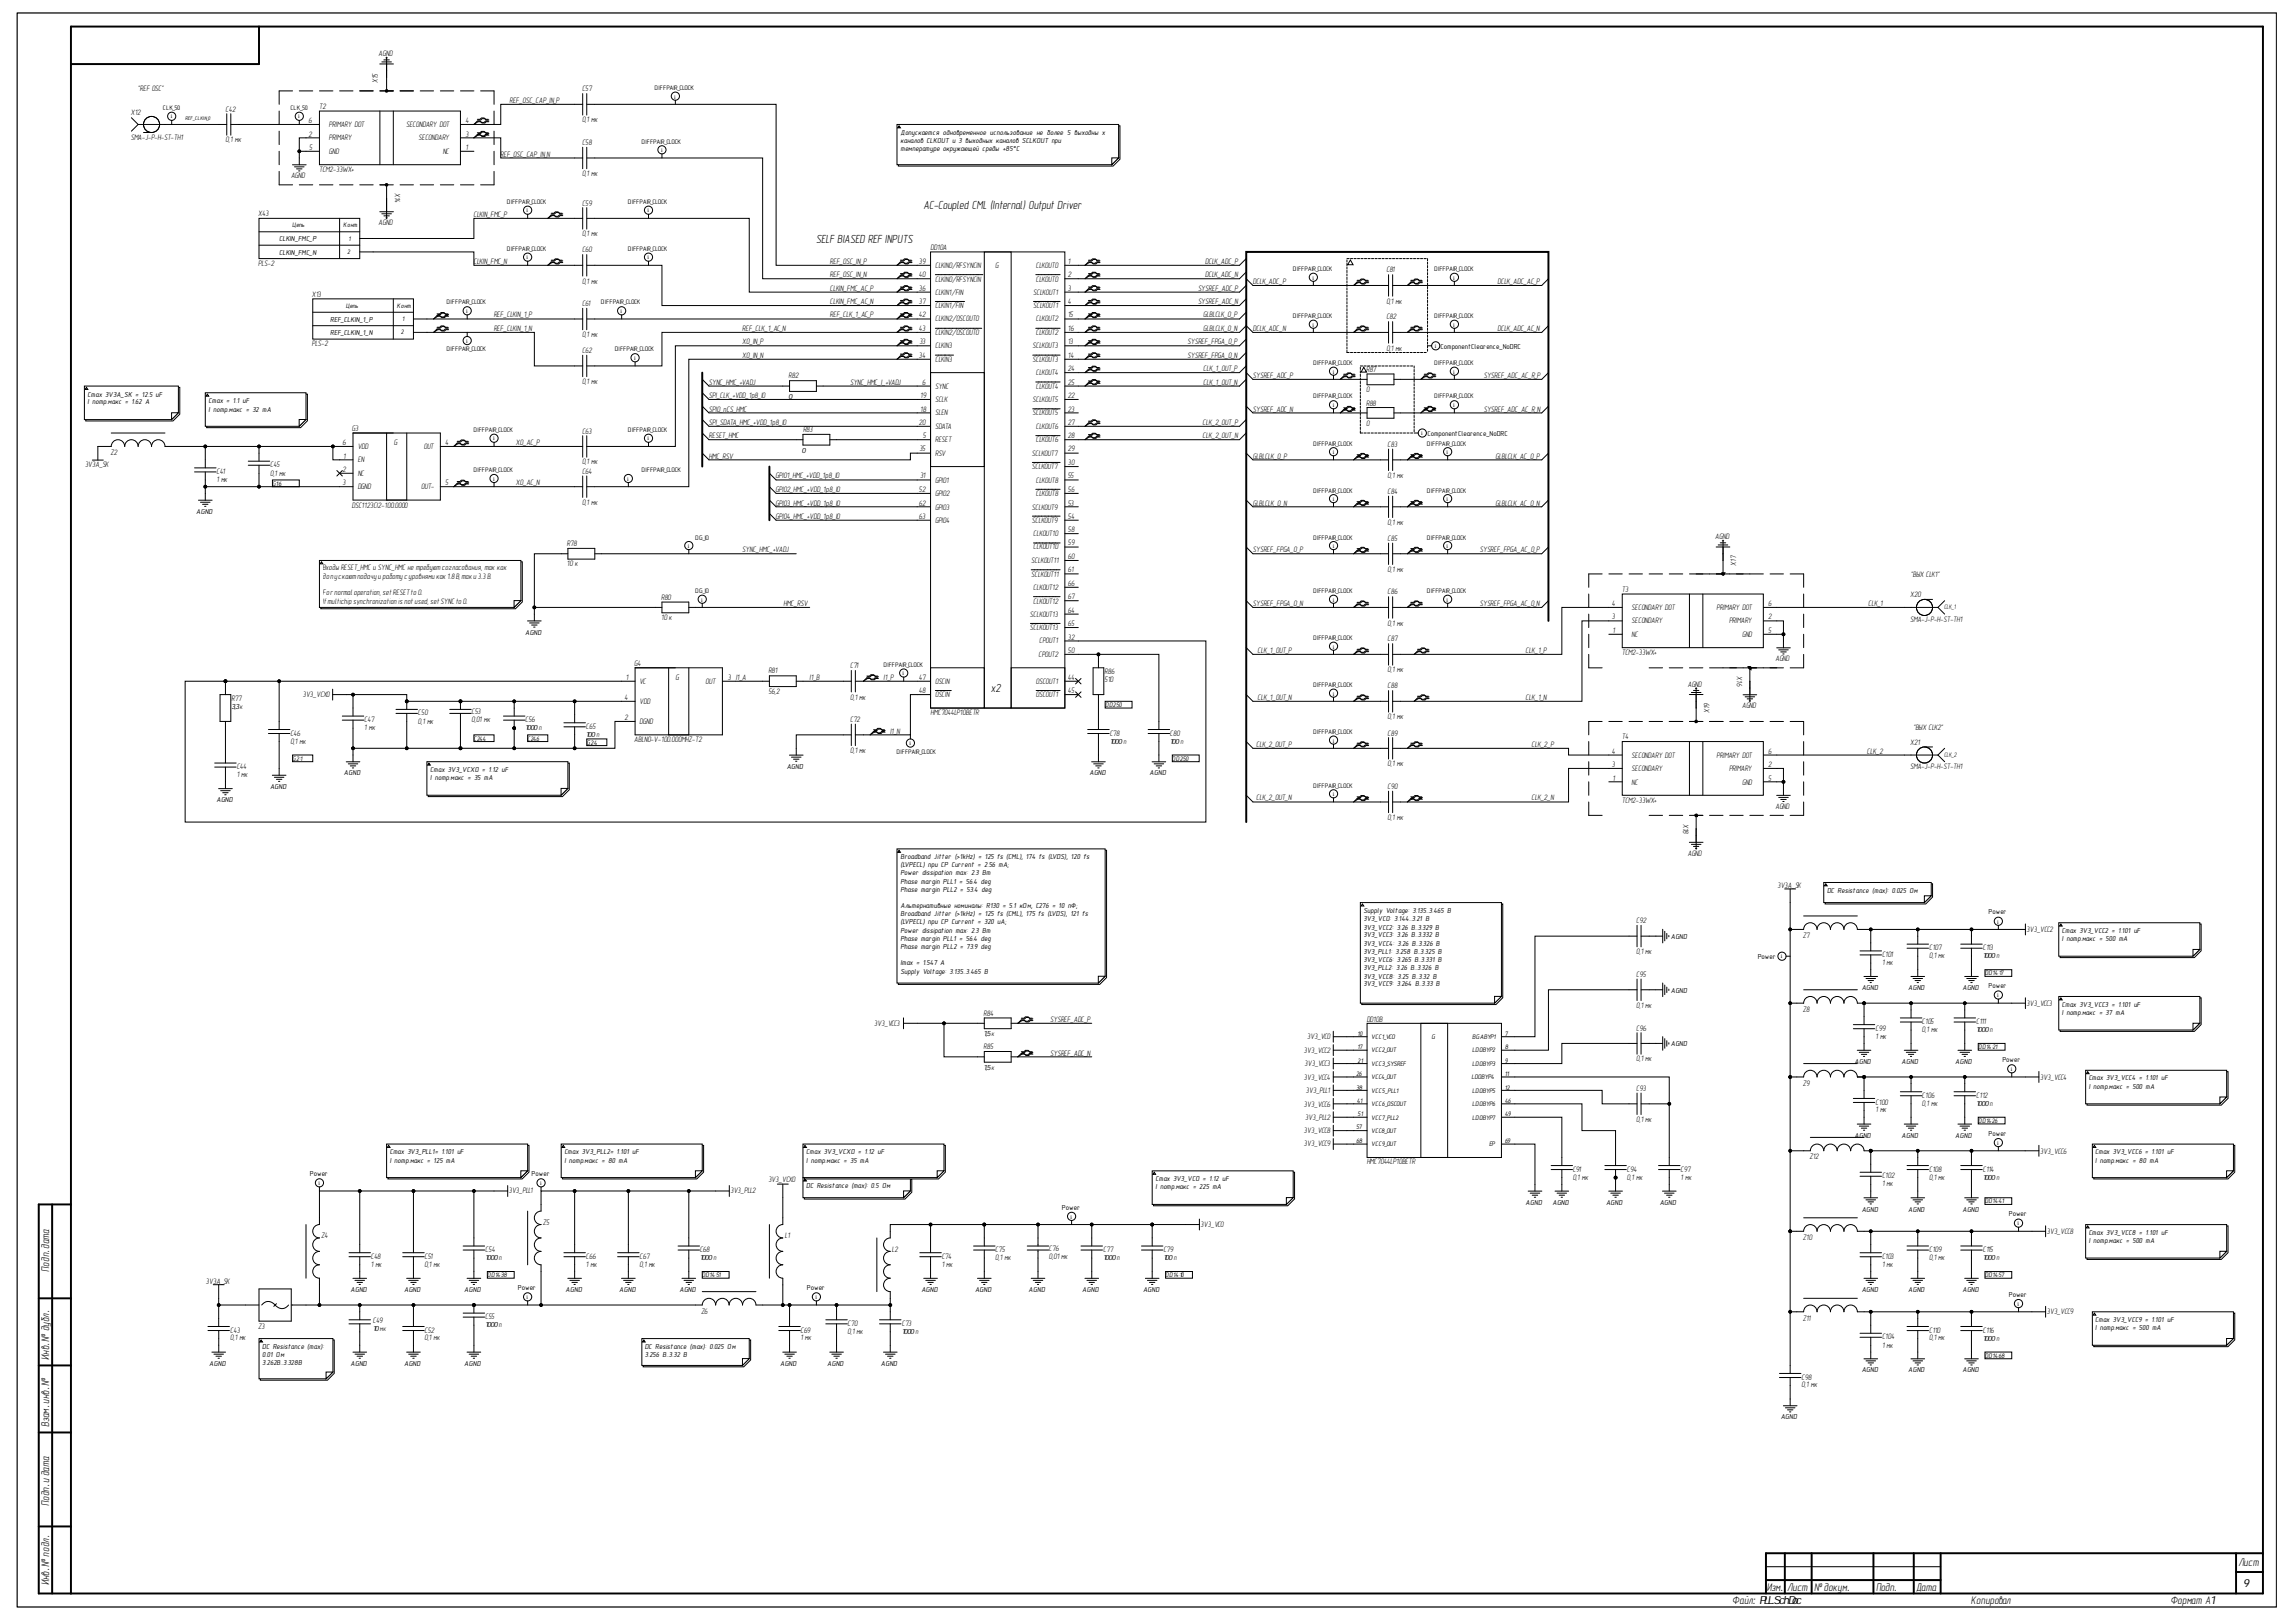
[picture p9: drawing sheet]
<svg xmlns="http://www.w3.org/2000/svg" width="297mm" height="210mm" viewBox="0 0 297 210" stroke-linecap="round" stroke-linejoin="round" font-family="sans-serif">
<defs><g id="words">
<g font-size="1.5">
<text x="119.5" y="27.1">AC-Coupled CML (Internal) Output Driver</text>
<text x="105.6" y="31.4">SELF BIASED REF INPUTS</text>
<text x="128.2" y="89.6">x2</text>
<text x="6.3" y="164.6" transform="rotate(-90 6.3 164.6)">Подп.дата</text>
<text x="6.3" y="176" transform="rotate(-90 6.3 176)">Инв.№ дубл.</text>
<text x="6.3" y="184.7" transform="rotate(-90 6.3 184.7)">Взам.инв.№</text>
<text x="6.3" y="194.9" transform="rotate(-90 6.3 194.9)">Подп.и дата</text>
<text x="289.6" y="202.7">Лист</text>
<text x="6.3" y="205.2" transform="rotate(-90 6.3 205.2)">Инв.№ подл.</text>
<text x="224.1" y="207.6">Файл: PLL.SchDoc</text>
<text x="228.6" y="205.8">Изм.</text>
<text x="231.2" y="205.8">Лист</text>
<text x="234.7" y="205.8">№ докум.</text>
<text x="242.7" y="205.8">Подп.</text>
<text x="247.9" y="205.8">Дата</text>
<text x="255" y="207.6">Копировал</text>
<text x="280.8" y="207.6">Формат А1</text>
<text x="290.2" y="205.3">9</text>
</g>
<g font-size="1">
<text x="17.9" y="11.8">&quot;REF OSC&quot;</text>
<text x="48.9" y="10.7" transform="rotate(-90 48.9 10.7)">X15</text>
<text x="49" y="7.2">AGND</text>
<text x="75.3" y="11.8">C57</text>
<text x="16.9" y="14.9">X12</text>
<text x="29.2" y="14.5">C42</text>
<text x="39.9" y="15.9">6</text>
<text x="39.9" y="17.7">2</text>
<text x="41.3" y="14.1">T2</text>
<text x="42.6" y="16.4">PRIMARY DOT</text>
<text x="52.5" y="16.4">SECONDARY DOT</text>
<text x="60.2" y="15.9">4</text>
<text x="60.2" y="17.7">3</text>
<text x="65.9" y="13.3">REF_OSC_CAP_IN_P</text>
<text x="75.3" y="15.8">0,1 мк</text>
<text x="16.9" y="18.1">SMA-J-P-H-ST-TH1</text>
<text x="29.2" y="18.4">0,1 мк</text>
<text x="37.6" y="23.1">AGND</text>
<text x="40" y="19.4">5</text>
<text x="41.3" y="22.2">TCM2-33WX+</text>
<text x="42.6" y="18.2">PRIMARY</text>
<text x="42.6" y="20">GND</text>
<text x="54.1" y="18.2">SECONDARY</text>
<text x="57.3" y="20">NC</text>
<text x="60.2" y="19.4">1</text>
<text x="64.7" y="20.3">REF_OSC_CAP_IN_N</text>
<text x="75.3" y="22.8">0,1 мк</text>
<text x="75.3" y="18.8">C58</text>
<text x="33.4" y="28">X43</text>
<text x="49" y="29.2">AGND</text>
<text x="51.1" y="24.9" transform="rotate(90 51.1 24.9)">X14</text>
<text x="61.3" y="28.1">CLKIN_FMC_P</text>
<text x="75.3" y="26.6">C59</text>
<text x="33.4" y="34.4">PLS-2</text>
<text x="61.3" y="34.2">CLKIN_FMC_N</text>
<text x="75.3" y="32.6">C60</text>
<text x="75.3" y="30.6">0,1 мк</text>
<text x="107.4" y="35.8">REF_OSC_IN_N</text>
<text x="107.4" y="34.2">REF_OSC_IN_P</text>
<text x="118.9" y="34.2">39</text>
<text x="118.9" y="35.8">40</text>
<text x="120.4" y="32.4">DD10A</text>
<text x="121" y="34.7">CLKIN0/RFSYNCIN</text>
<text x="128.8" y="34.7">G</text>
<text x="134" y="34.7">CLKOUT0</text>
<text x="138.2" y="34.2">1</text>
<text x="138.2" y="35.8">2</text>
<text x="155.9" y="34.2">DCLK_ADC_P</text>
<text x="155.9" y="35.8">DCLK_ADC_N</text>
<text x="179.4" y="35.3">C81</text>
<text x="40.4" y="38.4">X13</text>
<text x="63.9" y="41.1">REF_CLKIN_1_P</text>
<text x="75.3" y="39.6">C61</text>
<text x="75.3" y="36.7">0,1 мк</text>
<text x="107.4" y="37.6">CLKIN_FMC_AC_P</text>
<text x="107.4" y="39.3">CLKIN_FMC_AC_N</text>
<text x="107.4" y="41.1">REF_CLK_1_AC_P</text>
<text x="118.9" y="37.6">36</text>
<text x="118.9" y="39.3">37</text>
<text x="118.9" y="41.1">42</text>
<text x="121" y="38.1">CLKIN1/FIN</text>
<text x="121" y="39.9">CLKIN1/FIN</text>
<text x="121" y="36.4">CLKIN0/RFSYNCIN</text>
<text x="121" y="41.6">CLKIN2/OSCOUT0</text>
<text x="133.7" y="38.1">SCLKOUT1</text>
<text x="133.7" y="39.9">SCLKOUT1</text>
<text x="134" y="36.4">CLKOUT0</text>
<text x="134" y="41.6">CLKOUT2</text>
<text x="138.2" y="41.1">15</text>
<text x="138.2" y="37.6">3</text>
<text x="138.2" y="39.3">4</text>
<text x="155" y="37.6">SYSREF_ADC_P</text>
<text x="155" y="39.3">SYSREF_ADC_N</text>
<text x="155.7" y="41.1">GLBLCLK_0_P</text>
<text x="162.1" y="36.8">DCLK_ADC_P</text>
<text x="179.4" y="39.3">0,1 мк</text>
<text x="179.4" y="41.3">C82</text>
<text x="193.7" y="36.8">DCLK_ADC_AC_P</text>
<text x="40.4" y="44.8">PLS-2</text>
<text x="63.9" y="42.9">REF_CLKIN_1_N</text>
<text x="75.3" y="45.6">C62</text>
<text x="75.3" y="43.6">0,1 мк</text>
<text x="96" y="46.3">XO_IN_N</text>
<text x="96" y="44.6">XO_IN_P</text>
<text x="96" y="42.9">REF_CLK_1_AC_N</text>
<text x="118.9" y="46.3">34</text>
<text x="118.9" y="42.9">43</text>
<text x="118.9" y="44.6">33</text>
<text x="121" y="45.1">CLKIN3</text>
<text x="121" y="46.8">CLKIN3</text>
<text x="121" y="43.4">CLKIN2/OSCOUT0</text>
<text x="133.6" y="45.1">SCLKOUT3</text>
<text x="133.6" y="46.8">SCLKOUT3</text>
<text x="134" y="43.4">CLKOUT2</text>
<text x="138.2" y="42.9">16</text>
<text x="138.2" y="44.6">13</text>
<text x="138.2" y="46.3">14</text>
<text x="153.6" y="44.6">SYSREF_FPGA_0_P</text>
<text x="153.6" y="46.3">SYSREF_FPGA_0_N</text>
<text x="155.7" y="42.9">GLBLCLK_0_N</text>
<text x="162.1" y="42.9">DCLK_ADC_N</text>
<text x="179.4" y="45.4">0,1 мк</text>
<text x="193.7" y="42.9">DCLK_ADC_AC_N</text>
<text x="75.3" y="49.7">0,1 мк</text>
<text x="91.7" y="49.8">SYNC_HMC_+VADJ</text>
<text x="91.7" y="51.5">SPI_CLK_+VDD_1p8_IO</text>
<text x="91.7" y="53.3">SPI0_nCS_HMC</text>
<text x="102" y="48.9">R82</text>
<text x="110" y="49.8">SYNC_HMC_I_+VADJ</text>
<text x="119" y="53.3">18</text>
<text x="119" y="51.5">19</text>
<text x="119.3" y="49.8">6</text>
<text x="121" y="50.3">SYNC</text>
<text x="121" y="53.8">SLEN</text>
<text x="121" y="52.1">SCLK</text>
<text x="133.6" y="52.1">SCLKOUT5</text>
<text x="133.6" y="53.8">SCLKOUT5</text>
<text x="134" y="48.5">CLKOUT4</text>
<text x="134" y="50.3">CLKOUT4</text>
<text x="138.2" y="51.5">22</text>
<text x="138.2" y="53.3">23</text>
<text x="138.2" y="48">24</text>
<text x="138.2" y="49.8">25</text>
<text x="155.7" y="48">CLK_1_OUT_P</text>
<text x="155.7" y="49.8">CLK_1_OUT_N</text>
<text x="162.1" y="48.9">SYSREF_ADC_P</text>
<text x="162.1" y="53.3">SYSREF_ADC_N</text>
<text x="176.7" y="50.7">0</text>
<text x="176.7" y="48.1">R87</text>
<text x="176.7" y="52.5">R88</text>
<text x="192" y="48.9">SYSREF_ADC_AC_R_P</text>
<text x="192" y="53.3">SYSREF_ADC_AC_R_N</text>
<text x="14.3" y="58.9">Z2</text>
<text x="44.3" y="57.6">6</text>
<text x="44.4" y="59.3">1</text>
<text x="45.5" y="55.8">G3</text>
<text x="46.3" y="59.9">EN</text>
<text x="46.3" y="58.1">VDD</text>
<text x="50.9" y="57.6">G</text>
<text x="54.8" y="58.1">OUT</text>
<text x="57.6" y="57.6">4</text>
<text x="66.8" y="57.6">XO_AC_P</text>
<text x="75.3" y="56.1">C63</text>
<text x="91.7" y="56.7">RESET_HMC</text>
<text x="91.7" y="59.3">HMC_RSV</text>
<text x="91.7" y="54.9">SPI_SDATA_HMC_+VDD_1p8_IO</text>
<text x="103.9" y="55.9">R83</text>
<text x="118.9" y="54.9">20</text>
<text x="118.9" y="58.4">35</text>
<text x="119.4" y="56.7">5</text>
<text x="121" y="57.2">RESET</text>
<text x="121" y="55.5">SDATA</text>
<text x="121" y="59">RSV</text>
<text x="133.5" y="59">SCLKOUT7</text>
<text x="134" y="55.5">CLKOUT6</text>
<text x="134" y="57.2">CLKOUT6</text>
<text x="138.2" y="54.9">27</text>
<text x="138.2" y="56.7">28</text>
<text x="138.2" y="58.4">29</text>
<text x="155.6" y="54.9">CLK_2_OUT_P</text>
<text x="155.6" y="56.7">CLK_2_OUT_N</text>
<text x="162.1" y="59.3">GLBLCLK_0_P</text>
<text x="176.7" y="55.1">0</text>
<text x="179.5" y="57.8">C83</text>
<text x="193.5" y="59.3">GLBLCLK_AC_0_P</text>
<text x="11" y="60.4">3V3A_SK</text>
<text x="28" y="62.4">1 мк</text>
<text x="28" y="61.3">C41</text>
<text x="34.9" y="61.5">0,1 мк</text>
<text x="34.9" y="60.4">C45</text>
<text x="44.3" y="62.8">3</text>
<text x="44.3" y="61">2</text>
<text x="45.5" y="65.7">DSC1123CI2-100.0000</text>
<text x="46.3" y="63.3">DGND</text>
<text x="46.3" y="61.5">NC</text>
<text x="54.5" y="63.3">OUT-</text>
<text x="57.6" y="62.8">5</text>
<text x="66.8" y="62.8">XO_AC_N</text>
<text x="75.3" y="65.3">0,1 мк</text>
<text x="75.3" y="61.3">C64</text>
<text x="75.3" y="60.1">0,1 мк</text>
<text x="100.3" y="61.9">GPIO1_HMC_+VDD_1p8_IO</text>
<text x="100.3" y="63.7">GPIO2_HMC_+VDD_1p8_IO</text>
<text x="100.3" y="65.4">GPIO3_HMC_+VDD_1p8_IO</text>
<text x="118.9" y="63.7">52</text>
<text x="118.9" y="65.4">62</text>
<text x="119" y="61.9">31</text>
<text x="121" y="62.5">GPIO1</text>
<text x="121" y="64.2">GPIO2</text>
<text x="121" y="65.9">GPIO3</text>
<text x="133.5" y="60.7">SCLKOUT7</text>
<text x="133.5" y="65.9">SCLKOUT9</text>
<text x="134" y="62.5">CLKOUT8</text>
<text x="134" y="64.2">CLKOUT8</text>
<text x="138.2" y="60.2">30</text>
<text x="138.2" y="65.4">53</text>
<text x="138.2" y="61.9">55</text>
<text x="138.2" y="63.7">56</text>
<text x="162.1" y="65.4">GLBLCLK_0_N</text>
<text x="179.5" y="61.9">0,1 мк</text>
<text x="179.5" y="63.9">C84</text>
<text x="193.5" y="65.4">GLBLCLK_AC_0_N</text>
<text x="73.3" y="70.7">R78</text>
<text x="96" y="71.4">SYNC_HMC_+VADJ</text>
<text x="100.3" y="67.1">GPIO4_HMC_+VDD_1p8_IO</text>
<text x="118.9" y="67.1">63</text>
<text x="121" y="67.6">GPIO4</text>
<text x="133.5" y="67.6">SCLKOUT9</text>
<text x="133.7" y="69.4">CLKOUT10</text>
<text x="133.7" y="71.1">CLKOUT10</text>
<text x="138.2" y="67.1">54</text>
<text x="138.2" y="68.9">58</text>
<text x="138.2" y="70.6">59</text>
<text x="162.1" y="71.4">SYSREF_FPGA_0_P</text>
<text x="179.5" y="68">0,1 мк</text>
<text x="179.5" y="70">C85</text>
<text x="191.5" y="71.4">SYSREF_FPGA_AC_0_P</text>
<text x="221.9" y="69.7">AGND</text>
<text x="41.7" y="73.8">Входы RESET_HMC и SYNC_HMC не требуют согласования, так как</text>
<text x="41.7" y="74.9">допускаютподачу и работу с уровнями как 1.8В, так и 3.3 В.</text>
<text x="41.7" y="77">Fornormal operation, set RESETto 0.</text>
<text x="73.3" y="73.3">10 к</text>
<text x="85.5" y="77.6">R80</text>
<text x="133.4" y="72.9">SCLKOUT11</text>
<text x="133.4" y="74.6">SCLKOUT11</text>
<text x="133.7" y="76.3">CLKOUT12</text>
<text x="138.2" y="72.4">60</text>
<text x="138.2" y="74.1">61</text>
<text x="138.2" y="75.8">66</text>
<text x="138.2" y="77.5">67</text>
<text x="179.5" y="74">0,1 мк</text>
<text x="179.5" y="76.9">C86</text>
<text x="209.8" y="76.6">T3</text>
<text x="224.6" y="73.2" transform="rotate(-90 224.6 73.2)">X17</text>
<text x="247.1" y="77.3">X20</text>
<text x="247.2" y="74.6">&quot;ВЫХ CLK1&quot;</text>
<text x="41.7" y="78.1">If multichip synchronization is not used, set SYNC to 0.</text>
<text x="85.5" y="80.2">10 к</text>
<text x="101.4" y="78.4">HMC_RSV</text>
<text x="133.2" y="79.8">SCLKOUT13</text>
<text x="133.2" y="81.6">SCLKOUT13</text>
<text x="133.7" y="78.1">CLKOUT12</text>
<text x="134.4" y="83.3">CPOUT1</text>
<text x="138.2" y="82.8">32</text>
<text x="138.2" y="79.3">64</text>
<text x="138.2" y="81">65</text>
<text x="162.1" y="78.4">SYSREF_FPGA_0_N</text>
<text x="179.5" y="81">0,1 мк</text>
<text x="179.5" y="83">C87</text>
<text x="191.5" y="78.4">SYSREF_FPGA_AC_0_N</text>
<text x="208.5" y="78.4">4</text>
<text x="208.5" y="80.1">3</text>
<text x="208.6" y="81.9">1</text>
<text x="211.1" y="79">SECONDARY DOT</text>
<text x="211.1" y="80.6">SECONDARY</text>
<text x="211.1" y="82.4">NC</text>
<text x="222.1" y="79">PRIMARY DOT</text>
<text x="223.7" y="80.6">PRIMARY</text>
<text x="225.4" y="82.4">GND</text>
<text x="228.8" y="78.4">6</text>
<text x="228.8" y="80.1">2</text>
<text x="228.8" y="81.9">5</text>
<text x="241.7" y="78.4">CLK_1</text>
<text x="247.1" y="80.5">SMA-J-P-H-ST-TH1</text>
<text x="81" y="88">1</text>
<text x="82.1" y="86.1">G4</text>
<text x="82.7" y="88.5">VC</text>
<text x="87.4" y="88">G</text>
<text x="91.3" y="88.5">OUT</text>
<text x="94.2" y="88">3 I1_A</text>
<text x="99.4" y="89.8">56,2</text>
<text x="99.4" y="87.2">R81</text>
<text x="104.7" y="88">I1_B</text>
<text x="110" y="86.5">C71</text>
<text x="114.3" y="88">I1_P</text>
<text x="118.9" y="88">47</text>
<text x="118.9" y="89.7">48</text>
<text x="121" y="88.5">OSCIN</text>
<text x="134" y="88.5">OSCOUT1</text>
<text x="134.3" y="85">CPOUT2</text>
<text x="138.2" y="88">44</text>
<text x="138.2" y="89.7">45</text>
<text x="138.2" y="84.5">50</text>
<text x="142.9" y="88.3">510</text>
<text x="142.9" y="87.2">R86</text>
<text x="162.7" y="84.5">CLK_1_OUT_P</text>
<text x="179.5" y="87">0,1 мк</text>
<text x="179.5" y="89.1">C88</text>
<text x="197.4" y="84.5">CLK_1_P</text>
<text x="209.8" y="84.8">TCM2-33WX+</text>
<text x="218.4" y="88.8">AGND</text>
<text x="224.7" y="87.5" transform="rotate(90 224.7 87.5)">X16</text>
<text x="229.7" y="85.5">AGND</text>
<text x="29.9" y="90.7">R77</text>
<text x="37.6" y="95.2">C46</text>
<text x="39.2" y="90.2">3V3_VCXO</text>
<text x="47.1" y="94.5">1 мк</text>
<text x="47.1" y="93.4">C47</text>
<text x="54.1" y="93.7">0,1 мк</text>
<text x="54.1" y="92.6">C50</text>
<text x="61" y="93.5">0,01 мк</text>
<text x="61" y="92.4">C53</text>
<text x="67.9" y="93.4">C56</text>
<text x="75.8" y="94.3">C65</text>
<text x="80.8" y="90.5">4</text>
<text x="80.8" y="93.2">2</text>
<text x="82.7" y="91.1">VDD</text>
<text x="82.7" y="93.7">DGND</text>
<text x="110" y="90.5">0,1 мк</text>
<text x="110" y="93.4">C72</text>
<text x="115.1" y="94.9">I1_N</text>
<text x="120.4" y="92.5">HMC7044LP10BETR</text>
<text x="121" y="90.2">OSCIN</text>
<text x="134" y="90.2">OSCOUT1</text>
<text x="143.6" y="95.2">C78</text>
<text x="151.4" y="95.2">C80</text>
<text x="162.7" y="90.5">CLK_1_OUT_N</text>
<text x="179.5" y="93.1">0,1 мк</text>
<text x="179.5" y="95.2">C89</text>
<text x="197.4" y="90.5">CLK_1_N</text>
<text x="209.8" y="95.7">T4</text>
<text x="221.1" y="92.3" transform="rotate(-90 221.1 92.3)">X19</text>
<text x="225.4" y="91.6">AGND</text>
<text x="247.5" y="94.4">&quot;ВЫХ CLK2&quot;</text>
<text x="30.6" y="100.6">1 мк</text>
<text x="30.6" y="99.5">C44</text>
<text x="37.6" y="96.3">0,1 мк</text>
<text x="82.1" y="96">ABLNO-V-100.000MHZ-T2</text>
<text x="110" y="97.5">0,1 мк</text>
<text x="162.5" y="96.6">CLK_2_OUT_P</text>
<text x="179.5" y="99.2">0,1 мк</text>
<text x="198.1" y="96.6">CLK_2_P</text>
<text x="208.5" y="97.6">4</text>
<text x="208.5" y="99.2">3</text>
<text x="208.6" y="101">1</text>
<text x="211.1" y="98.1">SECONDARY DOT</text>
<text x="211.1" y="99.7">SECONDARY</text>
<text x="211.1" y="101.5">NC</text>
<text x="222.1" y="98.1">PRIMARY DOT</text>
<text x="223.7" y="99.7">PRIMARY</text>
<text x="225.4" y="101.5">GND</text>
<text x="228.8" y="97.6">6</text>
<text x="228.8" y="99.2">2</text>
<text x="228.8" y="101">5</text>
<text x="241.5" y="97.6">CLK_2</text>
<text x="247.1" y="99.6">SMA-J-P-H-ST-TH1</text>
<text x="247.1" y="96.4">X21</text>
<text x="162.5" y="103.6">CLK_2_OUT_N</text>
<text x="179.5" y="106.1">0,1 мк</text>
<text x="179.5" y="102.1">C90</text>
<text x="198.1" y="103.6">CLK_2_N</text>
<text x="209.8" y="103.9">TCM2-33WX+</text>
<text x="217.8" y="106.6" transform="rotate(90 217.8 106.6)">X18</text>
<text x="229.7" y="104.7">AGND</text>
<text x="218.4" y="110.7">AGND</text>
<text x="211.7" y="119.4">C92</text>
<text x="229.9" y="114.9">3V3A_SK</text>
<text x="211.7" y="123.5">0,1 мк</text>
<text x="233.2" y="121.4">Z7</text>
<text x="243.5" y="124.9">1 мк</text>
<text x="243.5" y="123.8">C101</text>
<text x="249.6" y="124">0,1 мк</text>
<text x="249.6" y="123">C107</text>
<text x="256.5" y="123">C113</text>
<text x="262.2" y="120.6">3V3_VCC2</text>
<text x="127.2" y="131.4">R84</text>
<text x="211.7" y="130.4">0,1 мк</text>
<text x="211.7" y="126.5">C95</text>
<text x="233.2" y="130.9">Z8</text>
<text x="262.2" y="130.2">3V3_VCC3</text>
<text x="113.1" y="132.8">3V3_VCC3</text>
<text x="127.2" y="135.8">R85</text>
<text x="135.9" y="132.2">SYSREF_ADC_P</text>
<text x="135.9" y="136.6">SYSREF_ADC_N</text>
<text x="168.7" y="136.3">3V3_VCC2</text>
<text x="168.8" y="138">3V3_VCC3</text>
<text x="169.1" y="134.5">3V3_VCO</text>
<text x="176.8" y="132.2">DD10B</text>
<text x="211.7" y="137.4">0,1 мк</text>
<text x="211.7" y="133.4">C96</text>
<text x="242.6" y="134.4">1 мк</text>
<text x="242.6" y="133.4">C99</text>
<text x="248.6" y="133.6">0,1 мк</text>
<text x="248.6" y="132.5">C105</text>
<text x="255.7" y="132.5">C111</text>
<text x="168.7" y="139.7">3V3_VCC4</text>
<text x="168.7" y="143.2">3V3_VCC6</text>
<text x="168.9" y="141.4">3V3_PLL1</text>
<text x="211.7" y="141.2">C93</text>
<text x="233.2" y="140.5">Z9</text>
<text x="242.6" y="144">1 мк</text>
<text x="242.6" y="142.9">C100</text>
<text x="248.6" y="143.1">0,1 мк</text>
<text x="248.6" y="142.1">C106</text>
<text x="255.7" y="142.1">C112</text>
<text x="264" y="139.7">3V3_VCC4</text>
<text x="168.7" y="146.7">3V3_VCC8</text>
<text x="168.7" y="148.4">3V3_VCC9</text>
<text x="168.9" y="144.9">3V3_PLL2</text>
<text x="211.7" y="145.2">0,1 мк</text>
<text x="264" y="149.3">3V3_VCC6</text>
<text x="65.8" y="154.4">3V3_PLL1</text>
<text x="94.5" y="154.4">3V3_PLL2</text>
<text x="99.4" y="153">3V3_VCXO</text>
<text x="176.8" y="150.6">HMC7044LP10BETR</text>
<text x="203.5" y="152.7">0,1 мк</text>
<text x="203.5" y="151.6">C91</text>
<text x="210.5" y="152.7">0,1 мк</text>
<text x="210.5" y="151.6">C94</text>
<text x="217.4" y="152.7">1 мк</text>
<text x="217.4" y="151.6">C97</text>
<text x="234.1" y="150">Z12</text>
<text x="243.5" y="153.5">1 мк</text>
<text x="243.5" y="152.5">C102</text>
<text x="249.6" y="152.7">0,1 мк</text>
<text x="249.6" y="151.6">C108</text>
<text x="256.5" y="151.6">C114</text>
<text x="41.5" y="160.3">Z4</text>
<text x="70.2" y="158.6">Z5</text>
<text x="101.5" y="160.3">L1</text>
<text x="135.7" y="161.9">C76</text>
<text x="155.3" y="158.8">3V3_VCO</text>
<text x="233.2" y="160.4">Z10</text>
<text x="264.8" y="159.7">3V3_VCC8</text>
<text x="26.6" y="166.1">3V3A_SK</text>
<text x="48" y="164">1 мк</text>
<text x="48" y="162.9">C48</text>
<text x="54.9" y="164">0,1 мк</text>
<text x="54.9" y="162.9">C51</text>
<text x="62.8" y="162">C54</text>
<text x="75.8" y="164">1 мк</text>
<text x="75.8" y="162.9">C66</text>
<text x="82.7" y="164">0,1 мк</text>
<text x="82.7" y="162.9">C67</text>
<text x="90.5" y="162">C68</text>
<text x="115.4" y="162">L2</text>
<text x="121.8" y="164">1 мк</text>
<text x="121.8" y="162.9">C74</text>
<text x="128.8" y="163.1">0,1 мк</text>
<text x="128.8" y="162">C75</text>
<text x="135.7" y="162.9">0,01 мк</text>
<text x="142.7" y="162">C77</text>
<text x="150.5" y="162">C79</text>
<text x="243.5" y="164">1 мк</text>
<text x="243.5" y="162.9">C103</text>
<text x="249.6" y="163.1">0,1 мк</text>
<text x="249.6" y="162">C109</text>
<text x="256.5" y="162">C115</text>
<text x="29.8" y="173.5">0,1 мк</text>
<text x="29.8" y="172.4">C43</text>
<text x="33.4" y="171.9">Z3</text>
<text x="48.2" y="171.3">C49</text>
<text x="54.9" y="173.5">0,1 мк</text>
<text x="54.9" y="172.4">C52</text>
<text x="62.8" y="170.7">C55</text>
<text x="90.7" y="170">Z6</text>
<text x="103.6" y="173.5">1 мк</text>
<text x="103.6" y="172.4">C69</text>
<text x="109.6" y="172.6">0,1 мк</text>
<text x="109.6" y="171.6">C70</text>
<text x="116.7" y="171.6">C73</text>
<text x="233.2" y="170.9">Z11</text>
<text x="243.5" y="173.3">C104</text>
<text x="249.6" y="173.5">0,1 мк</text>
<text x="249.6" y="172.4">C110</text>
<text x="256.5" y="172.4">C116</text>
<text x="264.8" y="170.1">3V3_VCC9</text>
<text x="233.1" y="179.5">0,1 мк</text>
<text x="233.1" y="178.5">C98</text>
<text x="243.5" y="174.4">1 мк</text>
</g>
<g font-size=".9">
<text x="116.5" y="17.4">Допускается одновременное использование не более 5 выходны х</text>
<text x="116.5" y="18.5">каналов CLKOUT и 3 выходных каналов SCLKOUT при</text>
<text x="116.5" y="19.5">температуре окружающей среды +85°C</text>
<text x="37.8" y="29.4">Цепь</text>
<text x="44.4" y="29.4">Конт.</text>
<text x="36.1" y="31.2">CLKIN_FMC_P</text>
<text x="36.1" y="33">CLKIN_FMC_N</text>
<text x="44.9" y="32.9">2</text>
<text x="45.1" y="31.2">1</text>
<text x="42.7" y="41.7">REF_CLKIN_1_P</text>
<text x="44.8" y="39.8">Цепь</text>
<text x="51.4" y="39.8">Конт.</text>
<text x="52" y="41.6">1</text>
<text x="42.7" y="43.4">REF_CLKIN_1_N</text>
<text x="51.9" y="43.3">2</text>
<text x="186.4" y="45.1">ComponentClearence_NoDRC</text>
<text x="11.3" y="51.3">Cmax 3V3A_SK = 12.5 uF</text>
<text x="11.3" y="52.3">I потр.макс = 1.62 A</text>
<text x="27" y="52.2">Сmax = 1.1 uF</text>
<text x="27" y="53.3">I потр.макс = 32 mA</text>
<text x="102" y="51.7">0</text>
<text x="103.7" y="58.6">0</text>
<text x="184.7" y="56.4">ComponentClearence_NoDRC</text>
<text x="35.2" y="62.9">G1:6</text>
<text x="25.4" y="66.5">AGND</text>
<text x="67.9" y="82.2">AGND</text>
<text x="251.5" y="78.9">CLK_1</text>
<text x="29.9" y="91.7">3,3к</text>
<text x="61.3" y="95.9">C244</text>
<text x="67.9" y="94.5">1000п</text>
<text x="68.2" y="95.9">C246</text>
<text x="75.8" y="95.4">100п</text>
<text x="143" y="91.5">DD2:50</text>
<text x="37.8" y="98.5">G2:1</text>
<text x="44.5" y="100.3">AGND</text>
<text x="55.7" y="99.9">Cmax 3V3_VCXO = 1.12 uF</text>
<text x="55.7" y="100.9">I потр.макс = 35 mA</text>
<text x="75.9" y="96.4">G2:4</text>
<text x="101.8" y="99.5">AGND</text>
<text x="140.9" y="100.3">AGND</text>
<text x="143.6" y="96.3">1000п</text>
<text x="148.7" y="100.3">AGND</text>
<text x="151.4" y="96.3">100п</text>
<text x="151.6" y="98.5">DD2:50</text>
<text x="251.5" y="98">CLK_2</text>
<text x="28" y="103.8">AGND</text>
<text x="34.9" y="102.1">AGND</text>
<text x="116.5" y="111.2">Broadband Jitter (&gt;1kHz) = 125 fs (CML), 174 fs (LVDS), 120 fs</text>
<text x="116.5" y="112.3">(LVPECL) при CP Current = 2.56 mA;</text>
<text x="116.5" y="113.3">Power dissipation max: 2.3 Вт</text>
<text x="116.5" y="114.4">Phase margin PLL1 = 56.4 deg</text>
<text x="116.5" y="115.4">Phase margin PLL2 = 53.4 deg</text>
<text x="116.5" y="117.5">Альтернативные номиналы: R130 = 5.1 кОм, С276 = 10 пФ;</text>
<text x="116.5" y="118.6">Broadband Jitter (&gt;1kHz) = 125 fs (CML), 175 fs (LVDS), 121 fs</text>
<text x="116.5" y="119.6">(LVPECL) при CP Current = 320 uA;</text>
<text x="176.4" y="118.1">Supply Voltage: 3.135..3.465 В</text>
<text x="176.4" y="119.2">3V3_VCO: 3.144..3.21 В</text>
<text x="236.4" y="115.6">DC Resistance (max): 0.025 Ом</text>
<text x="257.3" y="118.3">Power</text>
<text x="116.5" y="120.7">Power dissipation max: 2.3 Вт</text>
<text x="116.5" y="121.8">Phase margin PLL1 = 56.4 deg</text>
<text x="116.5" y="122.8">Phase margin PLL2 = 73.9 deg</text>
<text x="116.5" y="124.9">Imax = 1.547 А</text>
<text x="176.4" y="120.3">3V3_VCC2: 3.26 В..3.329 В</text>
<text x="176.4" y="121.3">3V3_VCC3: 3.26 В..3.332 В</text>
<text x="176.4" y="122.4">3V3_VCC4: 3.26 В..3.326 В</text>
<text x="176.4" y="123.4">3V3_PLL1: 3.258 В..3.325 В</text>
<text x="176.4" y="124.5">3V3_VCC6: 3.265 В..3.331 В</text>
<text x="176.4" y="125.5">3V3_PLL2: 3.26 В..3.326 В</text>
<text x="216.2" y="121.5">AGND</text>
<text x="227.4" y="124.1">Power</text>
<text x="256.5" y="124">1000п</text>
<text x="266.7" y="120.7">Cmax 3V3_VCC2 = 1.101 uF</text>
<text x="266.7" y="121.8">I потр.макс = 500 mA</text>
<text x="116.5" y="126">Supply Voltage: 3.135..3.465 В</text>
<text x="176.4" y="126.6">3V3_VCC8: 3.25 В..3.32 В</text>
<text x="176.4" y="127.6">3V3_VCC9: 3.264 В..3.33 В</text>
<text x="216.2" y="128.5">AGND</text>
<text x="240.9" y="128.2">AGND</text>
<text x="246.9" y="128.2">AGND</text>
<text x="253.9" y="128.2">AGND</text>
<text x="256.8" y="126.2">DD14:17</text>
<text x="257.3" y="127.9">Power</text>
<text x="266.7" y="130.3">Cmax 3V3_VCC3 = 1.101 uF</text>
<text x="266.7" y="131.4">I потр.макс = 37 mA</text>
<text x="127.2" y="134.1">1,5к</text>
<text x="175.6" y="134.1">10</text>
<text x="175.6" y="135.8">17</text>
<text x="175.6" y="137.5">21</text>
<text x="177.4" y="134.5">VCC1_VCO</text>
<text x="177.4" y="136.2">VCC2_OUT</text>
<text x="177.4" y="138">VCC3_SYSREF</text>
<text x="185.2" y="134.5">G</text>
<text x="190.4" y="134.5">BGABYP1</text>
<text x="190.4" y="136.2">LDOBYP2</text>
<text x="190.4" y="138">LDOBYP3</text>
<text x="194.7" y="134.1">7</text>
<text x="194.7" y="135.8">8</text>
<text x="194.7" y="137.5">9</text>
<text x="216.2" y="135.4">AGND</text>
<text x="239.9" y="137.7">AGND</text>
<text x="246" y="137.7">AGND</text>
<text x="253" y="137.7">AGND</text>
<text x="255.7" y="133.6">1000п</text>
<text x="255.9" y="135.8">DD14:21</text>
<text x="259" y="137.4">Power</text>
<text x="127.2" y="138.5">1,5к</text>
<text x="175.5" y="139.2">26</text>
<text x="175.5" y="141">38</text>
<text x="175.5" y="142.7">41</text>
<text x="177.4" y="139.6">VCC4_OUT</text>
<text x="177.4" y="141.4">VCC5_PLL1</text>
<text x="177.4" y="143.1">VCC6_OSCOUT</text>
<text x="190.4" y="139.6">LDOBYP4</text>
<text x="190.4" y="141.4">LDOBYP5</text>
<text x="190.4" y="143.1">LDOBYP6</text>
<text x="194.7" y="139.2">11</text>
<text x="194.7" y="141">12</text>
<text x="194.7" y="142.7">46</text>
<text x="255.7" y="143.1">1000п</text>
<text x="270.2" y="139.8">Cmax 3V3_VCC4 = 1.101 uF</text>
<text x="270.2" y="140.9">I потр.макс = 500 mA</text>
<text x="50.4" y="149.4">Cmax 3V3_PLL1= 1.101 uF</text>
<text x="73" y="149.4">Cmax 3V3_PLL2= 1.101 uF</text>
<text x="104.3" y="149.4">Cmax 3V3_VCXO = 1.12 uF</text>
<text x="175.5" y="146.2">57</text>
<text x="175.5" y="147.9">68</text>
<text x="175.6" y="144.5">51</text>
<text x="177.4" y="144.9">VCC7_PLL2</text>
<text x="177.4" y="146.7">VCC8_OUT</text>
<text x="177.4" y="148.4">VCC9_OUT</text>
<text x="190.4" y="144.9">LDOBYP7</text>
<text x="192.6" y="148.4">EP</text>
<text x="194.7" y="144.5">49</text>
<text x="194.7" y="147.9">69</text>
<text x="239.9" y="147.3">AGND</text>
<text x="246" y="147.3">AGND</text>
<text x="253" y="147.3">AGND</text>
<text x="255.9" y="145.3">DD14:26</text>
<text x="257.3" y="147">Power</text>
<text x="271.1" y="149.4">Cmax 3V3_VCC6 = 1.101 uF</text>
<text x="40.1" y="152.2">Power</text>
<text x="50.4" y="150.5">I потр.макс = 125 mA</text>
<text x="68.8" y="152.2">Power</text>
<text x="73" y="150.5">I потр.макс = 80 mA</text>
<text x="104.3" y="153.8">DC Resistance (max): 0.5 Ом</text>
<text x="104.3" y="150.5">I потр.макс = 35 mA</text>
<text x="149.5" y="152.8">Cmax 3V3_VCO = 1.12 uF</text>
<text x="149.5" y="153.9">I потр.макс = 225 mA</text>
<text x="197.4" y="155.9">AGND</text>
<text x="200.8" y="155.9">AGND</text>
<text x="207.8" y="155.9">AGND</text>
<text x="214.7" y="155.9">AGND</text>
<text x="256.5" y="152.7">1000п</text>
<text x="256.8" y="155.7">DD14:41</text>
<text x="271.1" y="150.5">I потр.макс = 80 mA</text>
<text x="137.4" y="156.6">Power</text>
<text x="240.9" y="156.8">AGND</text>
<text x="246.9" y="156.8">AGND</text>
<text x="253.9" y="156.8">AGND</text>
<text x="259.9" y="157.4">Power</text>
<text x="270.2" y="159.8">Cmax 3V3_VCC8 = 1.101 uF</text>
<text x="270.2" y="160.9">I потр.макс = 500 mA</text>
<text x="45.3" y="167.2">AGND</text>
<text x="52.3" y="167.2">AGND</text>
<text x="60.1" y="167.2">AGND</text>
<text x="62.8" y="163.1">1000п</text>
<text x="63" y="165.3">DD14:38</text>
<text x="67" y="166.9">Power</text>
<text x="73.2" y="167.2">AGND</text>
<text x="80.1" y="167.2">AGND</text>
<text x="87.9" y="167.2">AGND</text>
<text x="90.5" y="163.1">1000п</text>
<text x="90.8" y="165.3">DD14:51</text>
<text x="104.4" y="166.9">Power</text>
<text x="119.2" y="167.2">AGND</text>
<text x="126.1" y="167.2">AGND</text>
<text x="133.1" y="167.2">AGND</text>
<text x="140" y="167.2">AGND</text>
<text x="142.7" y="163.1">1000п</text>
<text x="147.9" y="167.2">AGND</text>
<text x="150.5" y="163.1">100п</text>
<text x="150.8" y="165.3">DD14:10</text>
<text x="240.9" y="167.2">AGND</text>
<text x="246.9" y="167.2">AGND</text>
<text x="253.9" y="167.2">AGND</text>
<text x="256.5" y="163.1">1000п</text>
<text x="256.8" y="165.3">DD14:57</text>
<text x="259.9" y="167.9">Power</text>
<text x="48.2" y="172.2">10мк</text>
<text x="62.8" y="171.8">1000п</text>
<text x="116.7" y="172.6">1000п</text>
<text x="256.5" y="173.5">1000п</text>
<text x="271.1" y="171.1">Cmax 3V3_VCC9 = 1.101 uF</text>
<text x="271.1" y="172.1">I потр.макс = 500 mA</text>
<text x="27.1" y="176.8">AGND</text>
<text x="33.9" y="174.6">DC Resistance (max):</text>
<text x="33.9" y="175.7">0.01 Ом</text>
<text x="33.9" y="176.7">3.262В..3.328В</text>
<text x="45.3" y="176.8">AGND</text>
<text x="52.3" y="176.8">AGND</text>
<text x="60.1" y="176.8">AGND</text>
<text x="83.4" y="174.6">DC Resistance (max): 0.025 Ом</text>
<text x="83.4" y="175.7">3.256 В..3.32 В</text>
<text x="100.9" y="176.8">AGND</text>
<text x="107" y="176.8">AGND</text>
<text x="114" y="176.8">AGND</text>
<text x="240.9" y="177.6">AGND</text>
<text x="246.9" y="177.6">AGND</text>
<text x="253.9" y="177.6">AGND</text>
<text x="256.8" y="175.7">DD14:68</text>
<text x="230.4" y="183.7">AGND</text>
</g>
<g font-size=".8">
<text x="84.7" y="11.7">DIFFPAIR_CLOCK</text>
<text x="21.1" y="14.2">CLK_50</text>
<text x="22.1" y="15.3">i</text>
<text x="37.6" y="14.2">CLK_50</text>
<text x="38.6" y="15.3">i</text>
<text x="87.2" y="12.8">i</text>
<text x="83" y="18.6">DIFFPAIR_CLOCK</text>
<text x="85.5" y="19.7">i</text>
<text x="65.6" y="26.4">DIFFPAIR_CLOCK</text>
<text x="68.1" y="27.5">i</text>
<text x="81.2" y="26.4">DIFFPAIR_CLOCK</text>
<text x="83.8" y="27.5">i</text>
<text x="65.6" y="32.5">DIFFPAIR_CLOCK</text>
<text x="68.1" y="33.6">i</text>
<text x="81.2" y="32.5">DIFFPAIR_CLOCK</text>
<text x="83.8" y="33.6">i</text>
<text x="167.3" y="35.1">DIFFPAIR_CLOCK</text>
<text x="185.5" y="35.1">DIFFPAIR_CLOCK</text>
<text x="57.8" y="39.4">DIFFPAIR_CLOCK</text>
<text x="60.3" y="40.5">i</text>
<text x="77.7" y="39.4">DIFFPAIR_CLOCK</text>
<text x="80.3" y="40.5">i</text>
<text x="167.3" y="41.2">DIFFPAIR_CLOCK</text>
<text x="169.8" y="36.2">i</text>
<text x="185.5" y="41.2">DIFFPAIR_CLOCK</text>
<text x="188" y="36.2">i</text>
<text x="57.8" y="45.5">DIFFPAIR_CLOCK</text>
<text x="60.3" y="44.4">i</text>
<text x="79.5" y="45.5">DIFFPAIR_CLOCK</text>
<text x="82.1" y="46.6">i</text>
<text x="169.8" y="42.3">i</text>
<text x="169.9" y="47.3">DIFFPAIR_CLOCK</text>
<text x="185.5" y="47.3">DIFFPAIR_CLOCK</text>
<text x="185.6" y="45.1">i</text>
<text x="188" y="42.3">i</text>
<text x="169.9" y="51.6">DIFFPAIR_CLOCK</text>
<text x="172.4" y="48.4">i</text>
<text x="172.4" y="52.7">i</text>
<text x="185.5" y="51.6">DIFFPAIR_CLOCK</text>
<text x="188" y="48.4">i</text>
<text x="188" y="52.7">i</text>
<text x="61.3" y="55.9">DIFFPAIR_CLOCK</text>
<text x="63.8" y="57">i</text>
<text x="81.2" y="55.9">DIFFPAIR_CLOCK</text>
<text x="83.8" y="57">i</text>
<text x="169.9" y="57.7">DIFFPAIR_CLOCK</text>
<text x="172.4" y="58.8">i</text>
<text x="183.8" y="56.3">i</text>
<text x="184.6" y="57.7">DIFFPAIR_CLOCK</text>
<text x="187.1" y="58.8">i</text>
<text x="61.3" y="61.1">DIFFPAIR_CLOCK</text>
<text x="63.8" y="62.2">i</text>
<text x="81.1" y="62.2">i</text>
<text x="83" y="61.1">DIFFPAIR_CLOCK</text>
<text x="169.9" y="63.7">DIFFPAIR_CLOCK</text>
<text x="172.4" y="64.8">i</text>
<text x="184.6" y="63.7">DIFFPAIR_CLOCK</text>
<text x="187.1" y="64.8">i</text>
<text x="89" y="70.9">i</text>
<text x="89.9" y="69.8">DG_IO</text>
<text x="169.9" y="69.8">DIFFPAIR_CLOCK</text>
<text x="172.4" y="70.9">i</text>
<text x="184.6" y="69.8">DIFFPAIR_CLOCK</text>
<text x="187.1" y="70.9">i</text>
<text x="89.9" y="76.8">DG_IO</text>
<text x="90.7" y="77.9">i</text>
<text x="169.9" y="76.8">DIFFPAIR_CLOCK</text>
<text x="172.4" y="77.9">i</text>
<text x="184.6" y="76.8">DIFFPAIR_CLOCK</text>
<text x="187.1" y="77.9">i</text>
<text x="169.9" y="82.8">DIFFPAIR_CLOCK</text>
<text x="172.4" y="83.9">i</text>
<text x="114.3" y="86.3">DIFFPAIR_CLOCK</text>
<text x="116.7" y="87.4">i</text>
<text x="169.9" y="88.9">DIFFPAIR_CLOCK</text>
<text x="169.9" y="94.9">DIFFPAIR_CLOCK</text>
<text x="172.4" y="90">i</text>
<text x="116" y="97.6">DIFFPAIR_CLOCK</text>
<text x="117.7" y="96.5">i</text>
<text x="169.9" y="101.9">DIFFPAIR_CLOCK</text>
<text x="172.4" y="96.1">i</text>
<text x="172.4" y="103">i</text>
<text x="258.4" y="119.5">i</text>
<text x="230.4" y="124">i</text>
<text x="258.4" y="129.1">i</text>
<text x="260.1" y="138.6">i</text>
<text x="258.4" y="148.2">i</text>
<text x="41.2" y="153.3">i</text>
<text x="69.9" y="153.3">i</text>
<text x="138.5" y="157.7">i</text>
<text x="261" y="158.6">i</text>
<text x="68.1" y="168.1">i</text>
<text x="105.5" y="168.1">i</text>
<text x="261" y="169">i</text>
</g>
<text font-size=".7" x="23.9" y="15.5">REF_CLKIN_0</text>
</g></defs>
<g fill="none" stroke="#000" stroke-width=".13">
<path d="M2.2 1.7h292.3v206.2h-292.3zM39.6 16.1h1.7M39.6 17.8h1.7M39.6 19.6h1.7M41.3 14.4h18.3v6.9h-18.3zM49.1 14.4v6.9M50.9 14.4v6.9M59.6 16.1h1.7M59.6 17.8h1.7M59.6 19.6h1.7M118.7 34.3h1.7M118.7 36.1h1.7"/>
<path d="M118.7 37.8h1.7M118.7 39.5h1.7M120.4 32.6h17.4v59h-17.4zM121 35.5h6.2M121 39h3.8M127.3 32.6h3.5v59h-3.5zM133.7 39h3.4M134 35.5h3.1M137.8 34.3h1.7M137.8 36.1h1.7M137.8 37.8h1.7M137.8 39.5h1.7"/>
<path d="M11.9 59.5h1.5M12.7 57.8v1.7M26.6 59.5v1M43.9 57.8h1.8M43.9 59.5h1.8M45.7 56h11.3v8.7h-11.3zM50 56v8.7M52.6 56v8.7M57 57.8h1.7M118.7 41.3h1.7M118.7 43h1.7M118.7 56.9h1.7"/>
<path d="M118.7 50h1.7M118.7 44.8h1.7M118.7 46.5h1.7M118.7 53.4h1.7M118.7 51.7h1.7M118.7 55.2h1.7M118.7 58.6h1.7M120.4 48.2h6.9v12.2h-6.9zM121 42.5h6M121 46h2.4M133.6 59.8h3.5M133.6 46h3.5"/>
<path d="M133.6 52.9h3.5M134 42.5h3.1M134 49.4h3.1M134 56.4h3.1M137.8 41.3h1.7M137.8 43h1.7M137.8 56.9h1.7M137.8 50h1.7M137.8 44.8h1.7M137.8 46.5h1.7M137.8 53.4h1.7M137.8 51.7h1.7"/>
<path d="M137.8 55.2h1.7M137.8 48.2h1.7M137.8 58.6h1.7M25.2 60.5h2.8M25.2 61.1h2.8M25.7 64.7h1.7M25.9 65h1.3M26.2 65.3h.7M26.5 65.5h.1M26.6 61.1v1M26.6 63.8v.9M43.6 60.9l.7 .7"/>
<path d="M43.9 63h1.8M43.9 61.2h1.8M44.3 60.9l-.7 .7M57 63h1.7M69.1 79.5v.9M72.6 71.7h.9M73.5 71h3.5v1.4h-3.5zM77 71.7h.8M84.8 78.6h.8M85.6 77.9h3.5v1.4h-3.5zM89.1 78.6h.9M118.7 62.1h1.7"/>
<path d="M118.7 63.8h1.7M118.7 65.6h1.7M118.7 67.3h1.7M133.4 73.7h3.7M133.6 66.8h3.5M133.7 77.2h3.4M133.7 70.3h3.4M134 63.3h3.1M137.8 60.4h1.7M137.8 62.1h1.7M137.8 63.8h1.7M137.8 65.6h1.7"/>
<path d="M137.8 67.3h1.7M137.8 69.1h1.7M137.8 70.8h1.7M137.8 72.5h1.7M137.8 74.3h1.7M137.8 79.5h1.7M137.8 76h1.7M137.8 77.7h1.7M27.8 98.7h2.8M27.8 99.3h2.8M28.5 89.9h1.4v3.5h-1.4zM29.2 89v.9"/>
<path d="M29.2 93.4v.8M29.2 97.7v1M29.2 99.3v1M43 89.9h1.8M43 89.2v1.4M44.3 93.2h2.8M44.3 92.7h2.8M44.8 98.6h1.8M45.1 98.9h1.2M45.3 99.1h.7M45.6 99.4h.2M45.7 91.6v1.1"/>
<path d="M45.7 93.2v1M45.7 97.7v.9M58.2 91.8h2.8M58.2 92.3h2.8M59.6 90.8v1M59.6 92.3v1.1M65.1 93.2h2.8M65.1 92.7h2.8M66.5 91.6v1.1M66.5 93.2v1M68.2 80.4h1.8M68.5 80.6h1.2"/>
<path d="M68.8 80.9h.7M69 81.2h.2M73 94.1h2.7M73 93.5h2.7M74.3 92.5v1M74.3 94.1v1M80.4 88.2h1.8M80.4 93.4h1.8M80.4 90.8h1.8M82.2 86.4h11.3v8.7h-11.3zM86.5 86.4v8.7M89.1 86.4v8.7"/>
<path d="M93.5 88.2h1.7M98.7 88.2h.8M99.5 87.5h3.5v1.3h-3.5zM102.1 97.7h1.8M102.4 98h1.2M102.7 98.2h.7M102.9 98.5h.2M103 96.8v.9M103 88.2h.9M118.7 88.2h1.7M118.7 89.9h1.7M120.4 86.4h6.9v5.2h-6.9z"/>
<path d="M121 89.4h2.1M130.8 86.4h7v5.2h-7zM133.3 80.7h3.8M134.1 89.4h3M137.8 88.2h1.7M137.8 89.9h1.7M137.8 82.9h1.7M137.8 84.7h1.7M137.8 81.2h1.7M139.1 87.8l.8 .7M139.1 89.5l.8 .7M139.9 87.8l-.8 .7"/>
<path d="M139.9 89.5l-.8 .7M140.7 94.9h2.8M140.7 94.4h2.8M141.2 98.6h1.8M141.4 86.4h1.4v3.5h-1.4zM141.5 98.9h1.2M141.8 99.1h.7M142 99.4h.2M142.1 85.6v.8M142.1 89.9v.9M142.1 93.4v1M142.1 94.9v1.1"/>
<path d="M142.1 97.7v.9M148.5 94.9h2.8M148.5 94.4h2.8M149 98.6h1.8M149.3 98.9h1.2M149.6 99.1h.7M149.8 99.4h.2M149.9 93.4v1M149.9 94.9v1.1M149.9 97.7v.9M116.9 132.4h1.8M116.9 131.7v1.4"/>
<path d="M126.5 132.4h.8M126.5 136.8h.8M127.3 131.7h3.5v1.4h-3.5zM127.3 136.1h3.5v1.4h-3.5zM130.8 132.4h.9M130.8 136.8h.9M228.5 202.7h22.6"/>
<circle cx="59.6" cy="90.8" r=".18"/>
<circle cx="66.5" cy="94.2" r=".18"/>
</g>
<g fill="none" stroke="#000" stroke-width=".25">
<path d="M33.5 3.4v4.9h-24.3M6.7 155.9v50.3M9.2 155.9h-4.2v50.3h287.8v-202.8h-283.6v202.8M5 176.7h4.2M5 168h4.2M5 197.5h4.2M5 185.4h4.2M228.5 204.5h22.6M230.9 201v5.2M234.4 201v5.2M242.4 201v5.2M247.6 201v5.2"/>
<path d="M251.1 201v5.2M289.3 201v5.2M289.3 203.4h3.5M292.8 201h-64.3v5.2"/>
</g>
<g fill="#000">
<circle cx="59.6" cy="90.8" r=".18"/>
<circle cx="66.5" cy="94.2" r=".18"/>
</g>
<path d="M35.2 62.1h3.5v.9h-3.5z" fill-rule="evenodd" fill="#fff"/>
<path d="M35.2 62.1h3.5v.9h-3.5z" fill="none" stroke="#000" stroke-width=".13"/>
<path d="M75.9 95.6h2.6v.9h-2.6z" fill-rule="evenodd" fill="#fff"/>
<path d="M75.9 95.6h2.6v.9h-2.6z" fill="none" stroke="#000" stroke-width=".13"/>
<path d="M68.3 95.1h2.6v.9h-2.6z" fill-rule="evenodd" fill="#fff"/>
<path d="M68.3 95.1h2.6v.9h-2.6z" fill="none" stroke="#000" stroke-width=".13"/>
<path d="M61.3 95.1h2.6v.9h-2.6z" fill-rule="evenodd" fill="#fff"/>
<path d="M61.3 95.1h2.6v.9h-2.6z" fill="none" stroke="#000" stroke-width=".13"/>
<path d="M37.9 97.7h2.6v.9h-2.6z" fill-rule="evenodd" fill="#fff"/>
<path d="M37.9 97.7h2.6v.9h-2.6z" fill="none" stroke="#000" stroke-width=".13"/>
<path d="M151.7 97.7h3.4v.9h-3.4z" fill-rule="evenodd" fill="#fff"/>
<g fill="none" stroke="#000" stroke-width=".13">
<path d="M89.1 71.1v.6M90.9 78.1v.5M151.7 97.7h3.4v.9h-3.4zM132.1 131.8h.4l.2-.2h.3l.2 .2h.3M132.1 136.1h.4l.2-.2h.3l.2 .2h.3M132.2 131.9h.4l.1-.2h.4l.2 .2h.3M132.2 136.2h.4l.1-.2h.4l.2 .2h.3M133.5 132h-.3l-.2 .2h-.3l-.2-.2h-.4l-.4 .4 .5-.3h.4l.1 .1h.4l.2-.1h.3M133.5 136.3h-.3l-.2 .2h-.3l-.2-.2h-.4l-.4 .5 .5-.4h.4l.1 .2h.4l.2-.2h.3"/>
<circle cx="89.1" cy="70.6" r=".53"/>
<circle cx="90.8" cy="77.5" r=".53"/>
</g>
<path d="M143 90.8h3.5v.8h-3.5z" fill-rule="evenodd" fill="#fff"/>
<g fill="none" stroke="#000" stroke-width=".13">
<path d="M22.2 15.6v.5M36.1 14.4v1.7M36.1 17v1.7M36.1 19.6v1.7M37.9 11.8h-1.8v1.7M38.7 15.6v.5M38.7 11.8h1.8M41.3 11.8h1.8M43.9 11.8h1.8M46.5 11.8h1.8M49.1 11.8h1.8M50 7.4v4.4"/>
<path d="M51.8 11.8h1.7M54.4 11.8h1.7M57 11.8h1.7M59.6 11.8h1.7M61.8 15.4h.3l.2-.1h.3l.2 .1h.4M61.8 17.2h.3l.2-.2h.3l.2 .2h.4M61.8 15.5h.4l.2-.1h.3l.2 .1h.4M61.8 17.3h.4l.2-.2h.3l.2 .2h.4M62.2 11.8h1.7v1.7M63.2 15.7h-.4l-.2 .1h-.3l-.2-.1h-.3l-.5 .4 .5-.3h.4l.2 .1h.3l.2-.1h.4M63.2 17.4h-.4l-.2 .2h-.3l-.2-.2h-.3l-.5 .4 .5-.3h.4l.2 .2h.3l.2-.2h.4M63.9 14.4v1.7"/>
<path d="M63.9 17v1.7M63.9 19.6v1.7M85.6 19.9v.5M87.4 13v.5M36.1 22.2v1.7h1.8M38.7 23.9h1.8M40.5 38.7h13v5.2h-13zM41.3 23.9h1.8M43.9 23.9h1.8M46.5 23.9h1.8M49.1 23.9h1.8M50 23.9v4.4"/>
<path d="M50.9 38.7v5.2M51.8 23.9h1.7M54.4 23.9h1.7M63.9 22.2v1.7h-1.7M68.3 27.7v.6M68.3 33.8v.5M71.3 27.6h.4l.1-.2h.4l.2 .2h.3M71.3 33.7h.4l.1-.2h.4l.2 .2h.3M71.4 27.7h.3l.2-.2h.4l.2 .2h.3M71.4 33.8h.3l.2-.2h.4l.2 .2h.3M72.7 27.8h-.3l-.2 .2h-.4l-.1-.2h-.4l-.4 .5 .5-.4h.3l.2 .2h.4l.2-.2h.3M72.7 33.9h-.3l-.2 .2h-.4l-.1-.2h-.4l-.4 .4 .5-.3h.3l.2 .2h.4l.2-.2h.3"/>
<path d="M83.9 27.7v.6M83.9 33.8v.5M116.5 33.7h.3l.2-.2h.4l.1 .2h.4M116.5 35.4h.3l.2-.2h.4l.1 .2h.4M116.5 37.1h.3l.2-.1h.4l.1 .1h.4M116.5 38.9h.3l.2-.2h.4l.1 .2h.4M116.6 33.8h.3l.2-.2h.4l.1 .2h.4M116.6 35.5h.3l.2-.2h.4l.1 .2h.4M116.6 37.2h.3l.2-.1h.4l.1 .1h.4M116.6 39h.3l.2-.2h.4l.1 .2h.4M117.9 33.9h-.4l-.1 .2h-.4l-.2-.2h-.3l-.5 .4 .6-.3h.3l.2 .2h.4l.1-.2h.4M117.9 35.6h-.4l-.1 .2h-.4l-.2-.2h-.3l-.5 .5 .6-.4h.3l.2 .2h.4l.1-.2h.4"/>
<path d="M117.9 37.4h-.4l-.1 .1h-.4l-.2-.1h-.3l-.5 .4 .6-.3h.3l.2 .1h.4l.1-.1h.4M117.9 39.1h-.4l-.1 .2h-.4l-.2-.2h-.3l-.5 .4 .6-.3h.3l.2 .2h.4l.1-.2h.4M161.2 36.1l.9 .8M169.9 36.4v.5M174.3 33.6v.3M174.3 34.1v.3M174.3 34.5v.3M174.3 35v.3M174.3 35.4v.3M174.3 35.9v.3M174.3 36.3v.3M174.3 36.8v.3"/>
<path d="M174.3 37.2v.3M174.3 37.7v.3M174.3 38.1v.3M174.3 38.6v.3M174.3 39v.3M174.3 39.5v.3M174.3 39.9v.3M174.3 33.5h.2M174.7 33.6l.4 .7h-.8zM174.7 33.5h.3M175.2 33.5h.3M175.6 36.3h.3l.2-.2h.3l.2 .2h.4"/>
<path d="M175.6 33.5h.3M175.7 36.4h.3l.2-.2h.3l.2 .2h.4M176.1 33.5h.3M176.5 33.5h.3M177 36.5h-.4l-.2 .2h-.3l-.2-.2h-.3l-.5 .4 .6-.3h.3l.2 .2h.3l.2-.2h.4M177 33.5h.3M177.4 33.5h.3M177.9 33.5h.3M178.3 33.5h.3M178.8 33.5h.3M179.2 33.5h.3M179.7 33.5h.3"/>
<path d="M180.1 33.5h.3M180.6 33.5h.3M181.1 33.5h.2M181.5 33.5h.3M182 33.5h.2M182.4 33.5h.3M182.5 36.3h.4l.1-.2h.4l.2 .2h.3M182.6 36.4h.4l.1-.2h.4l.2 .2h.3M182.9 33.5h.3M183.3 33.5h.3M183.8 33.5h.3M183.9 36.5h-.3l-.2 .2h-.4l-.1-.2h-.4l-.4 .4 .5-.3h.4l.1 .2h.4l.2-.2h.3"/>
<path d="M184.2 33.5h.3M184.7 33.5v.3M184.7 33.9v.3M184.7 34.4v.3M184.7 34.8v.3M184.7 35.3v.2M184.7 35.7v.3M184.7 36.2v.2M184.7 36.6v.3M184.7 37.1v.3M184.7 37.5v.3M184.7 38v.3"/>
<path d="M184.7 38.4v.3M184.7 38.9v.3M184.7 39.3v.3M184.7 39.8v.2M188.2 36.4v.5M200.3 36.1l-.8 .8M40.5 40.4h13M40.5 42.1h13M53.5 41.3h1.7M53.5 43h1.7M56.5 40.6h.4l.2-.2h.3l.2 .2h.4M56.5 42.4h.4l.2-.2h.3l.2 .2h.4"/>
<path d="M56.6 40.7h.4l.2-.2h.3l.2 .2h.3M56.6 42.4h.4l.2-.1h.3l.2 .1h.3M58 40.8h-.4l-.2 .2h-.3l-.2-.2h-.4l-.4 .5 .5-.4h.4l.2 .2h.3l.2-.2h.3M58 42.6h-.4l-.2 .1h-.3l-.2-.1h-.4l-.4 .4 .5-.3h.4l.2 .1h.3l.2-.1h.3M59.1 57.1h.4l.2-.2h.3l.2 .2h.4M59.2 57.2h.4l.2-.2h.3l.2 .2h.3M60.4 40.8v.5M60.4 43v.5M60.6 57.3h-.4l-.2 .2h-.3l-.2-.2h-.4l-.4 .5 .5-.4h.4l.2 .2h.3l.2-.2h.3M63.9 57.2v.6M80.4 40.8v.5M82.2 46.8v.6"/>
<path d="M83.9 57.2v.6M90.9 58.6l.8 .9M90.9 56l.8 .9M90.9 54.3l.8 .9M90.9 52.6l.8 .8M90.9 50.8l.8 .9M90.9 49.1l.8 .9M116.5 40.6h.3l.2-.2h.4l.1 .2h.4M116.5 42.4h.3l.2-.2h.4l.1 .2h.4M116.5 44.1h.3l.2-.2h.4l.1 .2h.4M116.5 45.8h.3l.2-.2h.4l.1 .2h.4M116.6 40.7h.3l.2-.2h.4l.1 .2h.4"/>
<path d="M116.6 42.4h.3l.2-.1h.4l.1 .1h.4M116.6 44.2h.3l.2-.2h.4l.1 .2h.4M116.6 45.9h.3l.2-.2h.4l.1 .2h.4M117.9 40.8h-.4l-.1 .2h-.4l-.2-.2h-.3l-.5 .5 .6-.4h.3l.2 .2h.4l.1-.2h.4M117.9 42.6h-.4l-.1 .1h-.4l-.2-.1h-.3l-.5 .4 .6-.3h.3l.2 .1h.4l.1-.1h.4M117.9 44.3h-.4l-.1 .2h-.4l-.2-.2h-.3l-.5 .5 .6-.4h.3l.2 .2h.4l.1-.2h.4M117.9 46h-.4l-.1 .2h-.4l-.2-.2h-.3l-.5 .5 .6-.4h.3l.2 .2h.4l.1-.2h.4M161.2 42.1l.9 .9M161.2 48.2l.9 .9M161.2 52.6l.9 .8M169.9 42.5v.5M172.5 48.6v.5"/>
<path d="M172.5 52.9v.5M173.8 48.4h.4l.2-.1h.3l.2 .1h.3M173.8 52.8h.4l.2-.2h.3l.2 .2h.3M173.9 48.5h.4l.1-.2h.4l.2 .2h.3M173.9 52.9h.4l.1-.2h.4l.2 .2h.3M174.3 40.4v.3M174.3 40.8v.3M174.3 41.3v.3M174.3 41.7v.3M174.3 42.2v.3M174.3 42.6v.3M174.3 43.1v.3"/>
<path d="M174.3 43.5v.3M174.3 44v.3M174.3 44.4v.3M174.3 44.9v.3M174.3 45.3v.3h.2M174.7 45.6h.3M175.2 45.6h.3M175.2 48.7h-.3l-.2 .1h-.3l-.2-.1h-.4l-.4 .4 .5-.4h.4l.1 .2h.4l.2-.2h.3M175.2 53h-.3l-.2 .2h-.3l-.2-.2h-.4l-.4 .4 .5-.3h.4l.1 .2h.4l.2-.2h.3M175.6 42.4h.3l.2-.2h.3l.2 .2h.4M175.6 45.6h.3M175.7 42.4h.3l.2-.1h.3l.2 .1h.4"/>
<path d="M176 47.5v.3M176 48v.3M176 48.4v.3M176 48.9v.3M176 49.4v.2M176 49.8v.3M176 50.3v.3M176 50.7v.3M176 51.2v.3M176 51.6v.3M176 52.1v.3M176 52.6v.2"/>
<path d="M176 53v.3M176 53.5v.3M176 53.9v.3M176 54.4v.3M176 54.8v.3M176 55.3v.3M176 55.8v.2h.3M176 47.4h.3M176.1 45.6h.3M176.4 47.5l.4 .7h-.7zM176.5 47.4h.3M176.5 56h.3"/>
<path d="M176.5 45.6h.3M176.9 47.4h.3M176.9 56h.3M177 42.6h-.4l-.2 .2h-.3l-.2-.2h-.3l-.5 .4 .6-.3h.3l.2 .1h.3l.2-.1h.4M177 45.6h.3M177.4 47.4h.3M177.4 56h.3M177.4 45.6h.3M177.9 47.4h.2M177.9 56h.2M177.9 45.6h.3M178.3 47.4h.3"/>
<path d="M178.3 56h.3M178.3 45.6h.3M178.8 47.4h.3M178.8 56h.3M178.8 45.6h.3M179.2 47.4h.3M179.2 56h.3M179.2 45.6h.3M179.7 45.6h.3M179.7 47.4h.3M179.7 56h.3M180.1 45.6h.3"/>
<path d="M180.2 47.4h.3M180.2 56h.3M180.6 45.6h.3M180.6 47.4h.3M180.6 56h.3M181.1 45.6h.2M181.1 47.4h.3M181.1 56h.3M181.5 45.6h.3M181.6 47.4h.2M181.6 56h.2M182 45.6h.2"/>
<path d="M182 47.4h.3M182 56h.3M182.4 45.6h.3M182.5 47.4h.3M182.5 56h.3M182.5 42.4h.4l.1-.2h.4l.2 .2h.3M182.6 42.4h.4l.1-.1h.4l.2 .1h.3M182.9 45.6h.3M183 47.4v.2M183 47.8v.3M183 48.3v.3M183 48.7v.3"/>
<path d="M183 49.2v.3M183 49.6v.3M183 50.1v.3M183 50.6v.2M183 51v.3M183 51.5v.3M183 51.9v.3M183 52.4v.3M183 52.8v.3M183 53.3v.3M183 53.8v.2M183 54.2v.3"/>
<path d="M183 54.7v.3M183 55.1v.3M183 55.6v.3M183 56h.5M183.3 45.6h.3M183.8 45.6h.3M183.9 42.6h-.3l-.2 .2h-.4l-.1-.2h-.4l-.4 .4 .5-.3h.4l.1 .1h.4l.2-.1h.3M184.2 45.6h.3M184.3 48.4h.3l.2-.1h.3l.2 .1h.4M184.3 52.8h.3l.2-.2h.3l.2 .2h.4M184.3 48.5h.4l.2-.2h.3l.2 .2h.4M184.3 52.9h.4l.2-.2h.3l.2 .2h.4"/>
<path d="M184.7 40.2v.3M184.7 40.7v.2M184.7 41.1v.3M184.7 41.6v.3M184.7 42v.3M184.7 42.5v.3M184.7 42.9v.3M184.7 43.4v.3M184.7 43.8v.3M184.7 44.3v.3M184.7 44.7v.3M184.7 45.2v.2"/>
<path d="M184.7 44.8h.5M185.7 48.7h-.4l-.2 .1h-.3l-.2-.1h-.3l-.5 .4 .5-.4h.4l.2 .2h.3l.2-.2h.4M185.7 53h-.4l-.2 .2h-.3l-.2-.2h-.3l-.5 .4 .5-.3h.4l.2 .2h.3l.2-.2h.4M188.2 42.5v.5M188.2 48.6v.5M188.2 52.9v.5M200.3 42.2l-.8 .8M200.3 48.2l-.8 .9M200.3 52.6l-.8 .8M59.1 62.3h.4l.2-.2h.3l.2 .2h.4M59.2 62.4h.4l.2-.2h.3l.2 .2h.3M60.6 62.5h-.4l-.2 .2h-.3l-.2-.2h-.4l-.4 .5 .5-.4h.4l.2 .2h.3l.2-.2h.3"/>
<path d="M63.9 62.4v.6M81.3 62.4v.6M99.5 66.5l.9 .8M99.5 64.7l.9 .9M99.5 63l.9 .8M99.5 61.2l.9 .9M36.1 99.4v.9M112.1 87.5h.4l.2-.2h.3l.2 .2h.4M112.2 87.6h.4l.2-.2h.3l.2 .2h.3M113 94.4h.4l.1-.1h.4l.2 .1h.3M113.1 94.5h.4l.1-.2h.4l.2 .2h.3M113.6 87.7h-.4l-.2 .2h-.3l-.2-.2h-.4l-.4 .5 .5-.4h.4l.2 .2h.3l.2-.2h.3"/>
<path d="M114.4 94.7h-.3l-.2 .1h-.4l-.1-.1h-.4l-.4 .4 .5-.4h.4l.1 .2h.4l.2-.2h.3M116.9 87.6v.6M117.8 95.1v.5M143 90.8h3.5v.8h-3.5zM28.3 102.1h1.7M28.5 102.3h1.3M28.8 102.6h.7M29.1 102.8h.2M29.2 101.2v.9M35.2 100.3h1.8M35.5 100.6h1.2M35.8 100.9h.7"/>
<path d="M36 101.1h.2M211.8 119.8v2.7M212.3 119.8v2.7M230.9 115h1.4M231.6 115v1.8M262 119.6v1.4M172.5 133.5v1.4M172.5 135.2v1.4M172.5 136.9v1.4M172.5 138.7v1.4M172.5 134.2h1.8M172.5 135.9h1.8"/>
<path d="M172.5 137.6h1.8M172.5 139.4h1.8M175.1 134.2h1.8M175.1 135.9h1.8M175.1 137.6h1.8M175.1 139.4h1.8M176.9 132.4h17.3v17.4h-17.3zM183.8 132.4h3.5v17.4h-3.5zM194.2 134.2h1.8M194.2 135.9h1.8M194.2 137.6h1.8M194.2 139.4h1.8"/>
<path d="M210.8 121.1h1M210.8 128.1h1M210.8 135h1M211.8 126.7v2.8M211.8 133.6v2.8M212.3 126.7v2.8M212.3 133.6v2.8M212.3 121.1h1.1M212.3 128.1h1.1M212.3 135h1.1M214.2 121.1h.9M214.2 128.1h.9"/>
<path d="M214.2 135h.9M215.1 120.3v1.7M215.1 127.2v1.8M215.1 134.2v1.7M215.4 120.5v1.3M215.4 127.5v1.2M215.4 134.4v1.3M215.6 120.8v.7M215.6 127.7v.7M215.6 134.7v.7M215.9 121.1v.1M215.9 128v.2"/>
<path d="M215.9 134.9v.2M239.8 132.6h2.7M239.8 133.1h2.7M240.3 135.9h1.7M240.5 136.2h1.3M240.6 123.1h2.8M240.6 123.6h2.8M240.8 136.4h.7M241.1 136.7h.1M241.1 126.4h1.8M241.2 131.6v1M241.2 133.1v1.1"/>
<path d="M241.2 135v.9M241.4 126.6h1.2M241.7 126.9h.7M241.9 127.2h.2M242 122v1.1M242 123.6v1M242 125.5v.9M245.9 132.3h2.7M245.9 131.7h2.7M246.4 135.9h1.7M246.6 136.2h1.3M246.7 122.7h2.8"/>
<path d="M246.7 122.2h2.8M246.9 136.4h.7M247.2 136.7h.1M247.2 126.4h1.8M247.2 130.7v1M247.2 132.3v1M247.2 135v.9M247.5 126.6h1.2M247.8 126.9h.7M248 127.2h.2M248.1 121.1v1.1M248.1 122.7v1"/>
<path d="M248.1 125.5v.9M252.8 132.3h2.8M252.8 131.7h2.8M253.3 135.9h1.8M253.6 136.2h1.2M253.7 122.7h2.7M253.7 122.2h2.7M253.8 136.4h.7M254.1 136.7h.2M254.2 126.4h1.7M254.2 130.7v1M254.2 132.3v1"/>
<path d="M254.2 135v.9M254.4 126.6h1.3M254.7 126.9h.7M255 127.2h.1M255.1 121.1v1.1M255.1 122.7v1M255.1 125.5v.9M260.3 120.3h1.7M260.3 129.8h1.7M262 139.4h1.8M262 129.1v1.4M263.8 138.7v1.4"/>
<path d="M172.5 142.8h1.8M172.5 140.4v1.4M172.5 142.1v1.5M172.5 143.9v1.4M172.5 145.6v1.4M172.5 147.3v1.5M172.5 141.1h1.8M172.5 144.6h1.8M172.5 146.3h1.8M172.5 148.1h1.8M175.1 142.8h1.8M175.1 141.1h1.8"/>
<path d="M175.1 144.6h1.8M175.1 146.3h1.8M175.1 148.1h1.8M194.2 142.8h1.8M194.2 141.1h1.8M194.2 144.6h1.8M194.2 148.1h1.8M197.7 154.1h1.8M198 154.4h1.2M198.2 154.7h.7M198.5 154.9h.2M198.6 153.3v.8"/>
<path d="M200.7 150.8h2.7M200.7 151.4h2.7M201.2 154.1h1.7M201.4 154.4h1.3M201.7 154.7h.7M202 154.9h.1M202.1 149.8v1M202.1 151.4v1M202.1 153.3v.8M207.6 150.8h2.8M207.6 151.4h2.8M208.1 154.1h1.8"/>
<path d="M208.4 154.4h1.2M208.7 154.7h.7M208.9 152.3h.2v.2h-.2zM208.9 154.9h.2M209 149.8v1M209 151.4v1M209 153.3v.8M210.8 142.8h1M211.8 141.5v2.7M212.3 141.5v2.7M212.3 142.8h1.1M214.6 150.8h2.8"/>
<path d="M214.6 151.4h2.8M215.1 154.1h1.7M215.3 154.4h1.3M215.6 154.7h.7M215.9 154.9h.2M216 149.8v1M216 151.4v1M216 153.3v.8M239.8 142.2h2.7M239.8 142.7h2.7M240.3 145.5h1.7M240.5 145.7h1.3"/>
<path d="M240.6 151.7h2.8M240.6 152.2h2.8M240.8 146h.7M241.1 146.3h.1M241.1 155h1.8M241.2 141.1v1.1M241.2 142.7v1M241.2 144.6v.9M241.4 155.3h1.2M241.7 155.5h.7M241.9 155.8h.2M242 150.7v1"/>
<path d="M242 152.2v1.1M242 154.1v.9M245.9 141.8h2.7M245.9 141.3h2.7M246.4 145.5h1.7M246.6 145.7h1.3M246.7 150.8h2.8M246.7 151.4h2.8M246.9 146h.7M247.2 146.3h.1M247.2 155h1.8M247.2 140.2v1.1"/>
<path d="M247.2 141.8v1M247.2 144.6v.9M247.5 155.3h1.2M247.8 155.5h.7M248 155.8h.2M248.1 149.8v1M248.1 151.4v1M248.1 154.1v.9M252.8 141.8h2.8M252.8 141.3h2.8M253.3 145.5h1.8M253.6 145.7h1.2"/>
<path d="M253.7 150.8h2.7M253.7 151.4h2.7M253.8 146h.7M254.1 146.3h.2M254.2 155h1.7M254.2 140.2v1.1M254.2 141.8v1M254.2 144.6v.9M254.4 155.3h1.3M254.7 155.5h.7M255 155.8h.1M255.1 149.8v1"/>
<path d="M255.1 151.4v1M255.1 154.1v.9M262 148.9h1.8M262.9 159.3h1.7M263.8 148.2v1.4M264.6 158.6v1.4M230.2 178.3h2.8M230.2 177.7h2.8M231.6 176.7v1M231.6 178.3v1M240.6 162.1h2.8M240.6 162.6h2.8"/>
<path d="M240.6 172.5h2.8M240.6 173.1h2.8M241.1 165.4h1.8M241.1 175.8h1.8M241.4 165.7h1.2M241.4 176.1h1.2M241.7 166h.7M241.7 176.4h.7M241.9 166.2h.2M241.9 176.6h.2M242 161.1v1M242 162.6v1.1"/>
<path d="M242 164.6v.8M242 171.5v1M242 173.1v1M242 175v.8M246.7 161.8h2.8M246.7 161.2h2.8M246.7 172.2h2.8M246.7 171.7h2.8M247.2 165.4h1.8M247.2 175.8h1.8M247.5 165.7h1.2M247.5 176.1h1.2"/>
<path d="M247.8 166h.7M247.8 176.4h.7M248 166.2h.2M248 176.6h.2M248.1 160.2v1M248.1 161.8v1M248.1 164.6v.8M248.1 170.6v1.1M248.1 172.2v1M248.1 175v.8M253.7 161.8h2.7M253.7 161.2h2.7"/>
<path d="M253.7 172.2h2.7M253.7 171.7h2.7M254.2 165.4h1.7M254.2 175.8h1.7M254.4 165.7h1.3M254.4 176.1h1.3M254.7 166h.7M254.7 176.4h.7M255 166.2h.1M255 176.6h.1M255.1 160.2v1M255.1 161.8v1"/>
<path d="M255.1 164.6v.8M255.1 170.6v1.1M255.1 172.2v1M255.1 175v.8M262.9 169.8h1.7M264.6 169.1v1.4M230.7 181.9h1.8M231 182.2h1.2M231.2 182.4h.8M231.5 182.7h.2M231.6 181v.9"/>
<circle cx="22.2" cy="15" r=".53"/>
<circle cx="38.7" cy="15" r=".53"/>
<circle cx="85.6" cy="19.4" r=".53"/>
<circle cx="87.4" cy="12.4" r=".53"/>
<circle cx="68.3" cy="33.3" r=".53"/>
<circle cx="68.3" cy="27.2" r=".53"/>
<circle cx="83.9" cy="33.3" r=".53"/>
<circle cx="83.9" cy="27.2" r=".53"/>
<circle cx="169.9" cy="35.9" r=".53"/>
<circle cx="188.2" cy="35.9" r=".53"/>
<circle cx="60.4" cy="44.1" r=".53"/>
<circle cx="60.4" cy="40.2" r=".53"/>
<circle cx="63.9" cy="56.7" r=".53"/>
<circle cx="80.4" cy="40.2" r=".53"/>
<circle cx="82.2" cy="46.3" r=".53"/>
<circle cx="83.9" cy="56.7" r=".53"/>
<circle cx="169.9" cy="42" r=".53"/>
<circle cx="172.5" cy="48" r=".53"/>
<circle cx="172.5" cy="52.4" r=".53"/>
<circle cx="184" cy="56" r=".53"/>
<circle cx="185.7" cy="44.8" r=".53"/>
<circle cx="188.2" cy="48" r=".53"/>
<circle cx="188.2" cy="42" r=".53"/>
<circle cx="188.2" cy="52.4" r=".53"/>
<circle cx="63.9" cy="61.9" r=".53"/>
<circle cx="81.3" cy="61.9" r=".53"/>
<circle cx="116.9" cy="87.1" r=".53"/>
<circle cx="117.8" cy="96.2" r=".53"/>
</g>
<path d="M50 11.8h.1M50 23.9h.1" fill="none" stroke="#000" stroke-width=".42"/>
<path d="M208.9 152.3h.2v.2h-.2z" fill="#000"/>
<path d="M256.8 125.5h3.5v.9h-3.5z" fill-rule="evenodd" fill="#fff"/>
<path d="M256.8 125.5h3.5v.9h-3.5z" fill="none" stroke="#000" stroke-width=".13"/>
<path d="M255.9 135h3.5v.9h-3.5z" fill-rule="evenodd" fill="#fff"/>
<path d="M255.9 135h3.5v.9h-3.5z" fill="none" stroke="#000" stroke-width=".13"/>
<path d="M255.9 144.6h3.5v.8h-3.5z" fill-rule="evenodd" fill="#fff"/>
<path d="M255.9 144.6h3.5v.8h-3.5z" fill="none" stroke="#000" stroke-width=".13"/>
<path d="M256.8 155h3.5v.9h-3.5z" fill-rule="evenodd" fill="#fff"/>
<path d="M256.8 155h3.5v.9h-3.5z" fill="none" stroke="#000" stroke-width=".13"/>
<path d="M256.8 164.6h3.5v.8h-3.5z" fill-rule="evenodd" fill="#fff"/>
<path d="M256.8 164.6h3.5v.8h-3.5z" fill="none" stroke="#000" stroke-width=".13"/>
<path d="M256.8 175h3.5v.8h-3.5z" fill-rule="evenodd" fill="#fff"/>
<g fill="none" stroke="#000" stroke-width=".13">
<path d="M258.5 119.8v.5M231.1 123.7h.5M258.5 129.3v.5M260.3 138.8v.6M63.9 154.1h1.8M65.7 153.4v1.4M92.6 154.1h1.8M94.4 153.4v1.4M99.5 158.5v6.9M100.6 153.2h1.4M101.3 157.6v.9a.87 .87 0 0 0-.9 .8 .87 .87 0 0 0 .9 .9 .87 .87 0 0 0-.9 .9 .87 .87 0 0 0 .9 .8 .87 .87 0 0 0-.9 .9 .87 .87 0 0 0 .9 .9 .87 .87 0 0 0-.9 .8 .87 .87 0 0 0 .9 .9v.9M101.3 153.2v1.8"/>
<path d="M115.2 159.3v.9a.87 .87 0 0 0-.9 .9 .87 .87 0 0 0 .9 .8 .87 .87 0 0 0-.9 .9 .87 .87 0 0 0 .9 .9 .87 .87 0 0 0-.9 .8 .87 .87 0 0 0 .9 .9 .87 .87 0 0 0-.9 .9 .87 .87 0 0 0 .9 .8v.9M153.4 158.5h1.8M155.2 157.8v1.4M258.5 148.4v.5M261.1 158.8v.5M27.4 175h1.8M27.6 166.3h1.4M27.7 175.2h1.2M27.9 175.5h.7M28.2 175.8h.2M28.3 166.3v1.7M28.3 174.1v.9"/>
<path d="M45.2 162.1h2.7M45.2 162.6h2.7M45.2 171.3h2.7M45.2 170.8h2.7M45.7 165.4h1.7M45.7 175h1.7M45.9 165.7h1.3M45.9 175.2h1.3M46.2 166h.7M46.2 175.5h.7M46.5 166.2h.1M46.5 175.8h.1"/>
<path d="M46.5 161.1v1M46.5 162.6v1.1M46.5 164.5v.9M46.5 169.8v1M46.5 171.3v1.1M46.5 174.1v.9M52.6 165.4h1.8M52.6 175h1.8M52.9 165.7h1.2M52.9 175.2h1.2M53.1 175.5h.7M53.1 166h.7"/>
<path d="M53.4 175.8h.2M53.4 166.2h.2M53.5 164.5v.9M53.5 174.1v.9M59.9 170.4h2.8M59.9 169.9h2.8M59.9 161.8h2.8M59.9 161.2h2.8M60.4 175h1.8M60.4 165.4h1.8M60.7 175.2h1.2M60.7 165.7h1.2"/>
<path d="M61 175.5h.7M61 166h.7M61.2 175.8h.2M61.2 166.2h.2M61.3 160.2v1M61.3 161.8v1M61.3 164.5v.9M61.3 168.9v1M61.3 170.4v1.1M61.3 174.1v.9M73 162.1h2.7M73 162.6h2.7"/>
<path d="M73.5 165.4h1.7M73.7 165.7h1.3M74 166h.7M74.3 166.2h.1M74.3 161.1v1M74.3 162.6v1.1M74.3 164.5v.9M80.4 165.4h1.8M80.7 165.7h1.2M80.9 166h.7M81.2 166.2h.2M81.3 164.5v.9"/>
<path d="M87.7 161.8h2.8M87.7 161.2h2.8M88.2 165.4h1.8M88.5 165.7h1.2M88.8 166h.7M89 166.2h.2M89.1 160.2v1M89.1 161.8v1M89.1 164.5v.9M100.8 171.7h2.7M100.8 172.2h2.7M101.3 175h1.7"/>
<path d="M101.5 175.2h1.3M101.8 175.5h.7M102.1 175.8h.1M102.1 170.6v1.1M102.1 172.2v1M102.1 174.1v.9M107.3 175h1.8M107.6 175.2h1.3M107.9 175.5h.7M108.1 175.8h.2M108.2 174.1v.9M113.4 160.2v6.9"/>
<path d="M113.8 171.3h2.8M113.8 170.8h2.8M114.3 175h1.8M114.6 175.2h1.2M114.8 175.5h.7M115.1 175.8h.2M115.2 169.8v1M115.2 171.3v1.1M115.2 174.1v.9M119 162.1h2.8M119 162.6h2.8M119.5 165.4h1.8"/>
<path d="M119.8 165.7h1.2M120 166h.7M120.3 166.2h.2M120.4 161.1v1M120.4 162.6v1.1M120.4 164.5v.9M126.5 165.4h1.7M126.7 165.7h1.3M127 166h.7M127.3 166.2h.1M127.3 164.5v.9M132.9 161.8h2.8"/>
<path d="M132.9 161.2h2.8M133.4 165.4h1.8M133.7 165.7h1.2M133.9 166h.7M134.2 166.2h.2M134.3 160.2v1M134.3 161.8v1M134.3 164.5v.9M139.9 161.8h2.7M139.9 161.2h2.7M140.4 165.4h1.7M140.6 165.7h1.3"/>
<path d="M140.9 166h.7M141.2 166.2h.1M141.2 160.2v1M141.2 161.8v1M141.2 164.5v.9M147.7 161.8h2.7M147.7 161.2h2.7M148.2 165.4h1.7M148.4 165.7h1.3M148.7 166h.7M149 166.2h.1M149.1 160.2v1"/>
<path d="M149.1 161.8v1M149.1 164.5v.9M256.8 175h3.5v.8h-3.5zM261.1 169.2v.6"/>
<circle cx="258.5" cy="119.2" r=".53"/>
<circle cx="230.5" cy="123.7" r=".53"/>
<circle cx="258.5" cy="128.8" r=".53"/>
<circle cx="260.3" cy="138.3" r=".53"/>
<circle cx="258.5" cy="147.9" r=".53"/>
<circle cx="261.1" cy="158.3" r=".53"/>
<circle cx="61.3" cy="168.9" r=".18"/>
<circle cx="261.1" cy="168.7" r=".53"/>
</g>
<circle cx="61.3" cy="168.9" r=".18" fill="#000"/>
<path d="M150.8 164.5h3.5v.9h-3.5z" fill-rule="evenodd" fill="#fff"/>
<path d="M150.8 164.5h3.5v.9h-3.5z" fill="none" stroke="#000" stroke-width=".13"/>
<path d="M63 164.5h3.5v.9h-3.5z" fill-rule="evenodd" fill="#fff"/>
<path d="M63 164.5h3.5v.9h-3.5z" fill="none" stroke="#000" stroke-width=".13"/>
<path d="M90.9 164.5h3.4v.9h-3.4z" fill-rule="evenodd" fill="#fff"/>
<g fill="none" stroke="#000" stroke-width=".13">
<path d="M17 15.2l.9 .9M17.9 16.1h11.4M17.9 16.1l-.9 .9M18.6 17.1h1M29.3 14.7v2.8M29.9 14.7v2.8M29.9 16.1h9.7M39.6 19.6h-.9v1.7M39.6 17.8h-.9v1.8M49.1 8.3h1.8M49.4 8h1.2M49.7 7.7h.7"/>
<path d="M49.9 7.5h.2M50 8.3v1.7M61.3 17.8h3.5v2.6h10.6M75.4 13.5h-10.6v2.6h-3.5M75.4 12.1v2.8M75.4 19.1v2.7M75.9 13.5h24.5v20.8h18.3M75.9 12.1v2.8M75.9 19.1v2.7M33.5 28.3h13v5.2h-13zM33.5 30h13M33.5 31.7h13"/>
<path d="M37.8 21.3h1.8M38.1 21.6h1.2M38.4 21.9h.7M38.6 22.1h.2M43.9 28.3v5.2M46.5 32.6h14.8v1.7h14.1M49.1 27.4h1.8M49.4 27.7h1.2M49.7 27.9h.7M49.9 28.2h.2M50 25.7v1.7M57 23.9h1.7"/>
<path d="M59.6 23.9h1.7M75.4 28.3h-14.1v2.6h-14.8M75.4 26.9v2.7M75.4 32.9v2.8M75.4 39.9v2.8M75.9 20.4h22.8v15.7h20M75.9 28.3h21v9.5h21.8M75.9 34.3h9.7v5.2h33.1M75.9 26.9v2.7M75.9 32.9v2.8M75.9 39.9v2.8M140.8 33.7h.4l.1-.2h.4l.2 .2h.3"/>
<path d="M140.8 35.4h.4l.1-.2h.4l.2 .2h.3M140.8 37.1h.4l.1-.1h.4l.2 .1h.3M140.8 38.9h.4l.1-.2h.4l.2 .2h.3M140.9 33.8h.4l.1-.2h.4l.2 .2h.3M140.9 35.5h.4l.1-.2h.4l.2 .2h.3M140.9 37.2h.4l.1-.1h.4l.2 .1h.3M140.9 39h.4l.1-.2h.4l.2 .2h.3M142.2 33.9h-.3l-.2 .2h-.4l-.1-.2h-.4l-.4 .4 .5-.3h.4l.1 .2h.4l.2-.2h.3M142.2 35.6h-.3l-.2 .2h-.4l-.1-.2h-.4l-.4 .5 .5-.4h.4l.1 .2h.4l.2-.2h.3M142.2 37.4h-.3l-.2 .1h-.4l-.1-.1h-.4l-.4 .4 .5-.3h.4l.1 .1h.4l.2-.1h.3M142.2 39.1h-.3l-.2 .2h-.4l-.1-.2h-.4l-.4 .4 .5-.3h.4l.1 .2h.4l.2-.2h.3M161.2 33.5l-.8 .8h-20.9"/>
<path d="M161.2 35.2l-.8 .9h-20.9M161.2 36.9l-.8 .9h-20.9M161.2 38.7l-.8 .8h-20.9M162.1 36.9h17.5M179.6 35.5v2.8M180.2 35.5v2.8M180.2 36.9h19.3M12.7 57.8h1.7a.87 .87 0 0 1 .9-.9 .87 .87 0 0 1 .8 .9 .87 .87 0 0 1 .9-.9 .87 .87 0 0 1 .9 .9 .87 .87 0 0 1 .8-.9 .87 .87 0 0 1 .9 .9 .87 .87 0 0 1 .9-.9 .87 .87 0 0 1 .8 .9h22.6M14.4 56h6.9M26.6 57.8v1.7M32.1 59.7h2.8M33.5 57.8v1.9"/>
<path d="M43.1 57.8v1.7h.8M55.2 43h13.9v4.4h6.3M55.2 41.3h20.2M58.7 57.8h16.7M75.4 46v2.7M75.4 56.4v2.8M75.9 46v2.7M75.9 56.4v2.8M75.9 41.3h42.8M91.7 53.4h27M91.7 50h10.4M91.7 56.9h12.2"/>
<path d="M91.7 51.7h27M91.7 55.2h27M102.1 49.3h3.5v1.4h-3.5zM103.9 56.2h3.5v1.4h-3.5zM105.6 50h13.1M107.4 56.9h11.3M118.7 46.5h-29.6v16.5h-13.2M118.7 44.8h-31.3v13h-11.5M118.7 43h-33.1v4.4h-9.7M118.7 58.6h-.9v.9h-26.1M140.8 40.6h.4l.1-.2h.4l.2 .2h.3M140.8 42.4h.4l.1-.2h.4l.2 .2h.3"/>
<path d="M140.8 44.1h.4l.1-.2h.4l.2 .2h.3M140.8 45.8h.4l.1-.2h.4l.2 .2h.3M140.8 47.6h.4l.1-.2h.4l.2 .2h.3M140.8 49.3h.4l.1-.2h.4l.2 .2h.3M140.8 54.5h.4l.1-.2h.4l.2 .2h.3M140.8 56.2h.4l.1-.1h.4l.2 .1h.3M140.9 40.7h.4l.1-.2h.4l.2 .2h.3M140.9 42.4h.4l.1-.1h.4l.2 .1h.3M140.9 44.2h.4l.1-.2h.4l.2 .2h.3M140.9 45.9h.4l.1-.2h.4l.2 .2h.3M140.9 47.7h.4l.1-.2h.4l.2 .2h.3M140.9 49.4h.4l.1-.2h.4l.2 .2h.3"/>
<path d="M140.9 54.6h.4l.1-.2h.4l.2 .2h.3M140.9 56.3h.4l.1-.1h.4l.2 .1h.3M142.2 40.8h-.3l-.2 .2h-.4l-.1-.2h-.4l-.4 .5 .5-.4h.4l.1 .2h.4l.2-.2h.3M142.2 42.6h-.3l-.2 .1h-.4l-.1-.1h-.4l-.4 .4 .5-.3h.4l.1 .1h.4l.2-.1h.3M142.2 44.3h-.3l-.2 .2h-.4l-.1-.2h-.4l-.4 .5 .5-.4h.4l.1 .2h.4l.2-.2h.3M142.2 46h-.3l-.2 .2h-.4l-.1-.2h-.4l-.4 .5 .5-.4h.4l.1 .2h.4l.2-.2h.3M142.2 47.8h-.3l-.2 .2h-.4l-.1-.2h-.4l-.4 .4 .5-.3h.4l.1 .1h.4l.2-.1h.3M142.2 49.5h-.3l-.2 .2h-.4l-.1-.2h-.4l-.4 .5 .5-.4h.4l.1 .2h.4l.2-.2h.3M142.2 54.7h-.3l-.2 .2h-.4l-.1-.2h-.4l-.4 .5 .5-.4h.4l.1 .2h.4l.2-.2h.3M142.2 56.5h-.3l-.2 .1h-.4l-.1-.1h-.4l-.4 .4 .5-.3h.4l.1 .1h.4l.2-.1h.3M161.2 42.1l-.8 .9h-20.9M161.2 49.1l-.8 .9h-20.9"/>
<path d="M161.2 56l-.8 .9h-20.9M161.2 40.4l-.8 .9h-20.9M161.2 58.6l.9 .9h17.5M161.2 43.9l-.8 .9h-20.9M161.2 45.6l-.8 .9h-20.9M161.2 47.4l-.8 .8h-20.9M161.2 54.3l-.8 .9h-20.9M162.1 43h17.5M162.1 49.1h14.8M162.1 53.4h14.8M172.5 59v.5M175.6 58.8h.3l.2-.1h.3l.2 .1h.4"/>
<path d="M175.7 58.9h.3l.2-.1h.3l.2 .1h.4M176.9 48.4h3.4v1.4h-3.4zM176.9 52.7h3.4v1.4h-3.4zM177 59.1h-.4l-.2 .1h-.3l-.2-.1h-.3l-.5 .4 .6-.3h.3l.2 .1h.3l.2-.1h.4M179.6 41.6v2.8M179.6 58.1v2.8M180.2 41.6v2.8M180.2 58.1v2.8M180.2 43h19.3M180.3 49.1h19.2M180.3 53.4h19.2M182.5 58.8h.4l.1-.1h.4l.2 .1h.3"/>
<path d="M182.6 58.9h.4l.1-.1h.4l.2 .1h.3M183.9 59.1h-.3l-.2 .1h-.4l-.1-.1h-.4l-.4 .4 .5-.3h.4l.1 .1h.4l.2-.1h.3M187.3 59v.5M200.3 58.6l-.8 .9h-19.3M26.6 62.1v.9h17.3M26.6 63v.8M32.1 60.2h2.8M33.5 60.2v2.8M58.7 63h16.7M69.1 78.6h15.7M72.6 71.7h-3.5v7.8M75.4 61.6v2.8"/>
<path d="M75.9 61.6v2.8M77.8 71.7h25.2M90 78.6h14.8M100.4 65.6h18.3M100.4 67.3h18.3M100.4 63.8h18.3M100.4 62.1h18.3M161.2 64.7l.9 .9h17.5M161.2 70.8l.9 .9h17.5M161.2 77.7l.9 .9h17.5M172.5 65.1v.5M172.5 71.1v.6"/>
<path d="M172.5 78.1v.5M175.6 64.9h.3l.2-.1h.3l.2 .1h.4M175.6 71h.3l.2-.2h.3l.2 .2h.4M175.6 78h.3l.2-.2h.3l.2 .2h.4M175.7 65h.3l.2-.2h.3l.2 .2h.4M175.7 71.1h.3l.2-.2h.3l.2 .2h.4M175.7 78h.3l.2-.1h.3l.2 .1h.4M177 65.1h-.4l-.2 .2h-.3l-.2-.2h-.3l-.5 .5 .6-.4h.3l.2 .2h.3l.2-.2h.4M177 71.2h-.4l-.2 .2h-.3l-.2-.2h-.3l-.5 .5 .6-.4h.3l.2 .2h.3l.2-.2h.4M177 78.2h-.4l-.2 .1h-.3l-.2-.1h-.3l-.5 .4 .6-.3h.3l.2 .1h.3l.2-.1h.4M179.6 64.2v2.8M179.6 70.3v2.7"/>
<path d="M179.6 77.2v2.8M180.2 64.2v2.8M180.2 70.3v2.7M180.2 77.2v2.8M182.5 64.9h.4l.1-.1h.4l.2 .1h.3M182.5 71h.4l.1-.2h.4l.2 .2h.3M182.5 78h.4l.1-.2h.4l.2 .2h.3M182.6 65h.4l.1-.2h.4l.2 .2h.3M182.6 71.1h.4l.1-.2h.4l.2 .2h.3M182.6 78h.4l.1-.1h.4l.2 .1h.3M183.9 65.1h-.3l-.2 .2h-.4l-.1-.2h-.4l-.4 .5 .5-.4h.4l.1 .2h.4l.2-.2h.3M183.9 71.2h-.3l-.2 .2h-.4l-.1-.2h-.4l-.4 .5 .5-.4h.4l.1 .2h.4l.2-.2h.3"/>
<path d="M183.9 78.2h-.3l-.2 .1h-.4l-.1-.1h-.4l-.4 .4 .5-.3h.4l.1 .1h.4l.2-.1h.3M187.3 65.1v.5M187.3 71.1v.6M187.3 78.1v.5M200.3 64.7l-.8 .9h-19.3M200.3 70.8l-.8 .9h-19.3M200.3 77.7l-.8 .9h-19.3M205.5 76.9v1.7M205.5 79.5v1.7M207.3 74.3h-1.8v1.7M208.1 74.3h1.8M209.9 76.9h18.2v6.9h-18.2z"/>
<path d="M209.9 78.6h-7.8v6.1h-21.9M210.8 74.3h1.7M213.4 74.3h1.7M216 74.3h1.7M218.6 76.9v6.9M218.6 74.3h9.5M220.3 76.9v6.9M222 70.8h1.8M222.3 70.5h1.2M222.6 70.2h.7M222.8 70h.2M222.9 69.9v4.4"/>
<path d="M228.1 78.6h22.6M229 74.3h1.7M231.6 74.3h1.7v1.7M233.3 76.9v1.7M233.3 79.5v1.7M249 77.6h1M250.7 78.6l.9 .9M251.6 77.7l-.9 .9M29.2 88.2h51.2M29.2 88.2v.8M29.2 94.2v3.5M34.7 94.9h2.8"/>
<path d="M34.7 94.4h2.8M36.1 88.2v6.2M36.1 94.9v4.5M44.8 89.9h.9M45.7 94.2v2.6h13.9M45.7 96.8v.9M51.2 92.3h2.8M51.2 91.8h2.8M52.6 90.8v1M52.6 92.3v4.5M59.6 93.4v3.4M66.5 94.2v2.6"/>
<path d="M66.5 90.8v.8M74.3 90.8v1.7M74.3 95.1v1.7M80.4 90.8h-27.8v-.9h-6.9v1.7M80.4 93.4h-.8v3.4h-20M95.2 88.2h3.5M103.9 88.2h6.2M110.1 95.1h-7.1v1.7M110.1 86.8v2.7M110.1 93.7v2.8M110.7 86.8v2.7M110.7 93.7v2.8"/>
<path d="M110.7 88.2h8M118.7 89.9h-.9v5.2h-7.1M139.5 84.7h2.6v.9M139.5 82.9h16.5v23.5h-132v-18.2h5.2M142.1 84.7h7.8v8.7M142.1 90.8v2.6M142.1 96v1.7M149.9 96v1.7M161.2 83.8l.9 .9h17.5M161.2 89.9l.9 .9h17.5M161.2 96l.9 .8h17.5M172.5 84.2v.5"/>
<path d="M172.5 90.2v.6M172.5 96.3v.5M175.6 84h.3l.2-.2h.3l.2 .2h.4M175.6 90.1h.3l.2-.2h.3l.2 .2h.4M175.6 96.2h.3l.2-.2h.3l.2 .2h.4M175.7 84.1h.3l.2-.2h.3l.2 .2h.4M175.7 90.2h.3l.2-.2h.3l.2 .2h.4M175.7 96.3h.3l.2-.2h.3l.2 .2h.4M177 84.2h-.4l-.2 .2h-.3l-.2-.2h-.3l-.5 .5 .6-.4h.3l.2 .2h.3l.2-.2h.4M177 90.3h-.4l-.2 .2h-.3l-.2-.2h-.3l-.5 .5 .6-.4h.3l.2 .2h.3l.2-.2h.4M177 96.4h-.4l-.2 .2h-.3l-.2-.2h-.3l-.5 .4 .6-.3h.3l.2 .2h.3l.2-.2h.4M179.6 83.3v2.8"/>
<path d="M179.6 89.4v2.8M179.6 95.4v2.8M180.2 96.8h22.7v.9h7M180.2 83.3v2.8M180.2 89.4v2.8M180.2 95.4v2.8M182.5 96.2h.4l.1-.2h.4l.2 .2h.3M182.6 96.3h.4l.1-.2h.4l.2 .2h.3M183.4 84h.3l.2-.2h.4l.1 .2h.4M183.4 90.1h.3l.2-.2h.4l.1 .2h.4M183.5 84.1h.3l.2-.2h.4l.1 .2h.4M183.5 90.2h.3l.2-.2h.4l.1 .2h.4"/>
<path d="M183.9 96.4h-.3l-.2 .2h-.4l-.1-.2h-.4l-.4 .4 .5-.3h.4l.1 .2h.4l.2-.2h.3M184.8 84.2h-.4l-.1 .2h-.4l-.2-.2h-.3l-.4 .5 .5-.4h.3l.2 .2h.4l.1-.2h.4M184.8 90.3h-.4l-.1 .2h-.4l-.2-.2h-.3l-.4 .5 .5-.4h.3l.2 .2h.4l.1-.2h.4M205.5 84.7v1.7h1.8M205.5 82.1v1.7M205.5 96v1.7M205.5 98.6v1.7M207.3 93.4h-1.8v1.7M208.1 82.1h1.8M208.1 93.4h1.8M209.9 96h18.2v6.9h-18.2zM209.9 99.4h-7v4.4h-22.7"/>
<path d="M209.9 80.3h-5.2v10.5h-24.5M210.8 93.4h1.7M213.4 86.4h1.7M213.4 93.4h1.7M216 86.4h1.7M216 93.4h1.7M218.6 89.9h1.7M218.6 96v6.9M218.6 86.4h1.7M218.6 93.4h1.7M218.8 89.6h1.3M219.1 89.4h.7"/>
<path d="M219.4 89.1h.1M219.4 89v4.4M220.3 96v6.9M221.2 86.4h9.5M221.2 93.4h1.7M223.8 93.4h1.7M225.5 89.9h1.8M225.8 90.2h1.2M226 90.4h.7M226.3 90.7h.2M226.4 86.4v4.4M226.4 93.4h1.7"/>
<path d="M228.1 82.1h2.6v1.7M228.1 80.3h2.6v1.8M228.1 99.4h2.6v1.8M228.1 97.7h22.6M229 93.4h1.7M229.9 83.8h1.7M230.1 84.1h1.3M230.4 84.4h.7M230.6 84.6h.2M231.6 93.4h1.7v1.7M233.3 84.7v1.7h-1.7M233.3 82.1v1.7"/>
<path d="M233.3 96v1.7M233.3 98.6v1.7M249 96.7h1M250.7 97.7l.9 .9M251.6 96.8l-.9 .9M29.2 100.3v.9M161.2 102.9l.9 .9h17.5M172.5 103.3v.5M175.6 103.1h.3l.2-.2h.3l.2 .2h.4M175.7 103.2h.3l.2-.2h.3l.2 .2h.4M177 103.3h-.4l-.2 .2h-.3l-.2-.2h-.3l-.5 .5 .6-.4h.3l.2 .2h.3l.2-.2h.4M179.6 102.4v2.8"/>
<path d="M180.2 102.4v2.8M182.5 103.1h.4l.1-.2h.4l.2 .2h.3M182.6 103.2h.4l.1-.2h.4l.2 .2h.3M183.9 103.3h-.3l-.2 .2h-.4l-.1-.2h-.4l-.4 .5 .5-.4h.4l.1 .2h.4l.2-.2h.3M205.5 101.2v1.7M205.5 103.8v1.7h1.8M208.1 101.2h1.8M213.4 105.5h1.7M216 105.5h1.7M218.6 109h1.7M218.6 105.5h1.7M218.8 109.3h1.3"/>
<path d="M219.1 109.5h.7M219.4 109.8h.1M219.4 105.5v4.4M221.2 105.5h1.7M223.8 105.5h1.7M226.4 105.5h1.7M228.1 101.2h2.6v1.7M229 105.5h1.7M229.9 102.9h1.7M230.1 103.2h1.3M230.4 103.5h.7M230.6 103.7h.2"/>
<path d="M231.6 116.8v3.5h1.7a.87 .87 0 0 1 .9-.9 .87 .87 0 0 1 .9 .9 .87 .87 0 0 1 .8-.9 .87 .87 0 0 1 .9 .9 .87 .87 0 0 1 .9-.9 .87 .87 0 0 1 .9 .9 .87 .87 0 0 1 .8-.9 .87 .87 0 0 1 .9 .9h1.7M233.3 118.5h7M233.3 101.2v1.7M233.3 103.8v1.7h-1.7M118.7 132.4h3.4M126.5 132.4h-4.4v4.4h4.4M131.7 132.4h9.5M131.7 136.8h9.5M174.3 139.4h.8M174.3 137.6h.8M174.3 134.2h.8M174.3 135.9h.8"/>
<path d="M196 139.4h20v10.4M210.8 135h-8.7v2.6h-6.1M210.8 128.1h-10.5v7.8h-4.3M210.8 121.1h-12.2v13.1h-2.6M213.4 128.1h.8M213.4 135h.8M213.4 121.1h.8M231.5 129.7h.2v.2h-.2zM231.6 129.8h1.7a.87 .87 0 0 1 .9-.8 .87 .87 0 0 1 .9 .8 .87 .87 0 0 1 .8-.8 .87 .87 0 0 1 .9 .8 .87 .87 0 0 1 .9-.8 .87 .87 0 0 1 .9 .8 .87 .87 0 0 1 .8-.8 .87 .87 0 0 1 .9 .8h.9M231.6 139.4h1.7a.87 .87 0 0 1 .9-.9 .87 .87 0 0 1 .9 .9 .87 .87 0 0 1 .8-.9 .87 .87 0 0 1 .9 .9 .87 .87 0 0 1 .9-.9 .87 .87 0 0 1 .9 .9 .87 .87 0 0 1 .8-.9 .87 .87 0 0 1 .9 .9M231.6 120.3v19.1M231.6 139.4v9.5"/>
<path d="M233.3 128.1h7M233.3 137.6h7M240.3 139.4h.9v1.7M240.3 139.4h13.9M241.2 134.2v.8M242 124.6v.9M247.2 129.8v.9M247.2 133.3v1.7M247.2 139.4v.8M248.1 120.3v.8M248.1 123.7v1.8M254.2 129.8v.9"/>
<path d="M254.2 133.3v1.7M254.9 120.2h.3v.2h-.3zM255.1 120.3v.8M255.1 123.7v1.8M260.3 129.8h-19.1v1.8M260.3 120.3h-18.3v1.7M262 139.4h-7.8v.8M39.6 158.5v6.9M41.3 153.6v.5M46.5 154.1v7M53.5 154.1h-12.2v4.4a.87 .87 0 0 0-.8 .8 .87 .87 0 0 0 .8 .9 .87 .87 0 0 0-.8 .9 .87 .87 0 0 0 .8 .8 .87 .87 0 0 0-.8 .9 .87 .87 0 0 0 .8 .9 .87 .87 0 0 0-.8 .8 .87 .87 0 0 0 .8 .9v3.5M61.3 154.1h-7.8v8"/>
<path d="M63.9 154.1h-2.6v6.1M68.3 156.7v7M70 153.6v.5M74.3 154.1v7M81.3 154.1v8M89.1 154.1v6.1M92.6 154.1h-22.6v2.6a.87 .87 0 0 0-.9 .9 .87 .87 0 0 0 .9 .9 .87 .87 0 0 0-.9 .8 .87 .87 0 0 0 .9 .9 .87 .87 0 0 0-.9 .9 .87 .87 0 0 0 .9 .8 .87 .87 0 0 0-.9 .9 .87 .87 0 0 0 .9 .9v5.2M101.3 155v2.6M120.4 158.5v2.6M127.3 158.5h21.8M127.3 158.5h-12.1v.8M127.3 158.5v2.7"/>
<path d="M134.3 158.5v1.7M138.6 157.9v.6M141.2 158.5v1.7M149.1 158.5v1.7M149.1 158.5h4.3M174.3 144.6h.8M174.3 141.1h.8M174.3 142.8h.8M174.3 146.3h.8M174.3 148.1h.8M196 148.1h2.6v5.2M196 144.6h6.1v5.2"/>
<path d="M196 142.8h8.7v3.5h4.3v3.5M196 141.1h11.3v1.7h3.5M202.1 152.4v.9M208.9 152.3h.2v.2h-.2zM209 152.4v.9M213.4 142.8h2.6M215.8 142.7h.3v.3h-.3zM216 152.4v.9M231.6 159.3h1.7a.87 .87 0 0 1 .9-.8 .87 .87 0 0 1 .9 .8 .87 .87 0 0 1 .8-.8 .87 .87 0 0 1 .9 .8 .87 .87 0 0 1 .9-.8 .87 .87 0 0 1 .9 .8 .87 .87 0 0 1 .8-.8 .87 .87 0 0 1 .9 .8h1.7v1.8M231.6 159.3v17.4M233.3 157.6h7M234.2 147.2h7"/>
<path d="M241.2 143.7v.9M242 148.9h-.8a.87 .87 0 0 0-.9-.8 .87 .87 0 0 0-.9 .8 .87 .87 0 0 0-.9-.8 .87 .87 0 0 0-.8 .8 .87 .87 0 0 0-.9-.8 .87 .87 0 0 0-.9 .8 .87 .87 0 0 0-.8-.8 .87 .87 0 0 0-.9 .8h-2.6v10.4M242 159.3h6.1v.9M242 148.9h13.1v.9M242 148.9v1.8M242 153.3v.8M247.2 142.8v1.8M248.1 159.3h7M248.1 148.9v.9M248.1 152.4v1.7M254.2 142.8v1.8M254.9 159.2h.3v.3h-.3z"/>
<path d="M255.1 148.9h6.9M255.1 152.4v1.7M262.9 159.3h-7.8v.9M26.9 172.2h2.8M26.9 171.7h2.8M28.3 168v.9h5.2M28.3 168.9v2.8M28.3 172.2v1.9M33.5 166.8h4.2v4.2h-4.2zM33.9 168.9a1.18 1.18 0 0 1 1.8 .1 1.01 1.01 0 0 0 1.6-.1M35.8 168.7l-.4 .4M37.7 168.9h15.8"/>
<path d="M46.5 163.7v.8M46.5 168.9v.9M46.5 172.4v1.7M52.1 172.2h2.8M52.1 171.7h2.8M52.1 162.6h2.8M52.1 162.1h2.8M53.5 162.6v1.9M53.5 172.2v1.9M61.3 162.8v1.7M61.3 171.5v2.6M68.3 168.4v.5"/>
<path d="M74.3 163.7v.8M79.9 162.6h2.8M79.9 162.1h2.8M81.3 162.6v1.9M89.1 162.8v1.7M90.9 164.5h3.4v.9h-3.4zM90.9 167.1h6.9M101.3 166.3v2.6M102.1 168.9v1.7M102.1 173.2v.9M105.6 168.4v.5M106.8 171.3h2.8"/>
<path d="M106.8 170.8h2.8M108.2 168.9v1.9M108.2 171.3v2.8M115.2 168v.9h-17.4a.87 .87 0 0 0-.9-.9 .87 .87 0 0 0-.8 .9 .87 .87 0 0 0-.9-.9 .87 .87 0 0 0-.9 .9 .87 .87 0 0 0-.8-.9 .87 .87 0 0 0-.9 .9 .87 .87 0 0 0-.9-.9 .87 .87 0 0 0-.8 .9h-37.4v2.8M115.2 168.9v.9M115.2 172.4v1.7M120.4 163.7v.8M126 161.8h2.7M126 161.2h2.7M127.3 161.8v2.7M134.3 162.8v1.7M141.2 162.8v1.7"/>
<path d="M149.1 162.8v1.7M231.5 169.6h.2v.3h-.2zM231.6 169.8h1.7a.87 .87 0 0 1 .9-.9 .87 .87 0 0 1 .9 .9 .87 .87 0 0 1 .8-.9 .87 .87 0 0 1 .9 .9 .87 .87 0 0 1 .9-.9 .87 .87 0 0 1 .9 .9 .87 .87 0 0 1 .8-.9 .87 .87 0 0 1 .9 .9h1.7v1.7M231.6 179.3v1.7M233.3 168h7M242 169.8h6.1v.8M242 163.7v.9M242 174.1v.9M248 169.6h.2v.3h-.2zM248.1 169.8h7v.8M248.1 162.8v1.8M248.1 173.2v1.8"/>
<path d="M255.1 169.8h7.8M255.1 162.8v1.8M255.1 173.2v1.8"/>
<circle cx="19.6" cy="16.1" r="1.04"/>
<circle cx="38.7" cy="19.6" r=".17"/>
<circle cx="26.6" cy="57.8" r=".18"/>
<circle cx="33.5" cy="57.8" r=".18"/>
<circle cx="43.1" cy="57.8" r=".18"/>
<circle cx="172.5" cy="58.5" r=".53"/>
<circle cx="187.3" cy="58.5" r=".53"/>
<circle cx="26.6" cy="63" r=".18"/>
<circle cx="33.5" cy="63" r=".18"/>
<circle cx="69.1" cy="78.6" r=".18"/>
<circle cx="172.5" cy="64.5" r=".53"/>
<circle cx="172.5" cy="77.5" r=".53"/>
<circle cx="172.5" cy="70.6" r=".53"/>
<circle cx="187.3" cy="64.5" r=".53"/>
<circle cx="187.3" cy="70.6" r=".53"/>
<circle cx="187.3" cy="77.5" r=".53"/>
<circle cx="249" cy="78.6" r="1.04"/>
<circle cx="29.2" cy="88.2" r=".18"/>
<circle cx="36.1" cy="88.2" r=".18"/>
<circle cx="45.7" cy="89.9" r=".18"/>
<circle cx="45.7" cy="96.8" r=".18"/>
<circle cx="52.6" cy="90.8" r=".18"/>
<circle cx="52.6" cy="96.8" r=".18"/>
<circle cx="59.6" cy="90.8" r=".18"/>
<circle cx="59.6" cy="96.8" r=".18"/>
<circle cx="66.5" cy="90.8" r=".18"/>
<circle cx="66.5" cy="96.8" r=".18"/>
<circle cx="66.5" cy="94.2" r=".18"/>
<circle cx="74.3" cy="90.8" r=".18"/>
<circle cx="74.3" cy="96.8" r=".18"/>
<circle cx="142.1" cy="84.7" r=".18"/>
<circle cx="172.5" cy="83.6" r=".53"/>
<circle cx="172.5" cy="89.7" r=".53"/>
<circle cx="172.5" cy="95.8" r=".53"/>
<circle cx="230.7" cy="82.1" r=".18"/>
<circle cx="249" cy="97.7" r="1.04"/>
<circle cx="172.5" cy="102.7" r=".53"/>
<circle cx="230.7" cy="101.2" r=".18"/>
<circle cx="122.1" cy="132.4" r=".18"/>
<circle cx="231.6" cy="120.3" r=".17"/>
<circle cx="231.6" cy="139.4" r=".18"/>
<circle cx="241.2" cy="129.8" r=".18"/>
<circle cx="241.2" cy="139.4" r=".18"/>
<circle cx="242" cy="120.3" r=".18"/>
<circle cx="247.2" cy="129.8" r=".18"/>
<circle cx="247.2" cy="139.4" r=".18"/>
<circle cx="248.1" cy="120.3" r=".17"/>
<circle cx="254.2" cy="129.8" r=".17"/>
<circle cx="254.2" cy="139.4" r=".18"/>
<circle cx="41.3" cy="153.1" r=".53"/>
<circle cx="46.5" cy="154.1" r=".18"/>
<circle cx="53.5" cy="154.1" r=".18"/>
<circle cx="61.3" cy="154.1" r=".18"/>
<circle cx="70" cy="153.1" r=".53"/>
<circle cx="74.3" cy="154.1" r=".18"/>
<circle cx="81.3" cy="154.1" r=".18"/>
<circle cx="89.1" cy="154.1" r=".18"/>
<circle cx="120.4" cy="158.5" r=".18"/>
<circle cx="127.3" cy="158.5" r=".18"/>
<circle cx="134.3" cy="158.5" r=".18"/>
<circle cx="138.6" cy="157.4" r=".53"/>
<circle cx="141.2" cy="158.5" r=".18"/>
<circle cx="149.1" cy="158.5" r=".18"/>
<circle cx="231.6" cy="159.3" r=".17"/>
<circle cx="231.6" cy="148.9" r=".18"/>
<circle cx="242" cy="159.3" r=".18"/>
<circle cx="242" cy="148.9" r=".18"/>
<circle cx="248.1" cy="159.3" r=".17"/>
<circle cx="248.1" cy="148.9" r=".18"/>
<circle cx="255.1" cy="148.9" r=".18"/>
<circle cx="28.3" cy="168.9" r=".18"/>
<circle cx="41.3" cy="168.9" r=".18"/>
<circle cx="46.5" cy="168.9" r=".18"/>
<circle cx="53.5" cy="168.9" r=".18"/>
<circle cx="61.3" cy="168.9" r=".18"/>
<circle cx="68.3" cy="167.8" r=".53"/>
<circle cx="70" cy="168.9" r=".18"/>
<circle cx="101.3" cy="168.9" r=".18"/>
<circle cx="102.1" cy="168.9" r=".18"/>
<circle cx="105.6" cy="167.8" r=".53"/>
<circle cx="108.2" cy="168.9" r=".18"/>
<circle cx="115.2" cy="168.9" r=".18"/>
<circle cx="242" cy="169.8" r=".18"/>
<circle cx="255.1" cy="169.8" r=".18"/>
</g>
<g fill="#000">
<path d="M231.5 129.7h.2v.2h-.2zM254.9 120.2h.3v.2h-.3zM208.9 152.3h.2v.2h-.2zM215.8 142.7h.3v.3h-.3zM254.9 159.2h.3v.3h-.3zM231.5 169.6h.2v.3h-.2zM248 169.6h.2v.3h-.2z"/>
<circle cx="38.7" cy="19.6" r=".17"/>
<circle cx="26.6" cy="57.8" r=".18"/>
<circle cx="33.5" cy="57.8" r=".18"/>
<circle cx="43.1" cy="57.8" r=".18"/>
<circle cx="26.6" cy="63" r=".18"/>
<circle cx="33.5" cy="63" r=".18"/>
<circle cx="69.1" cy="78.6" r=".18"/>
<circle cx="29.2" cy="88.2" r=".18"/>
<circle cx="36.1" cy="88.2" r=".18"/>
<circle cx="45.7" cy="89.9" r=".18"/>
<circle cx="45.7" cy="96.8" r=".18"/>
<circle cx="52.6" cy="90.8" r=".18"/>
<circle cx="52.6" cy="96.8" r=".18"/>
<circle cx="59.6" cy="90.8" r=".18"/>
<circle cx="59.6" cy="96.8" r=".18"/>
<circle cx="66.5" cy="90.8" r=".18"/>
<circle cx="66.5" cy="96.8" r=".18"/>
<circle cx="66.5" cy="94.2" r=".18"/>
<circle cx="74.3" cy="90.8" r=".18"/>
<circle cx="74.3" cy="96.8" r=".18"/>
<circle cx="142.1" cy="84.7" r=".18"/>
<circle cx="230.7" cy="82.1" r=".18"/>
<circle cx="230.7" cy="101.2" r=".18"/>
<circle cx="122.1" cy="132.4" r=".18"/>
<circle cx="231.6" cy="120.3" r=".17"/>
<circle cx="231.6" cy="139.4" r=".18"/>
<circle cx="241.2" cy="129.8" r=".18"/>
<circle cx="241.2" cy="139.4" r=".18"/>
<circle cx="242" cy="120.3" r=".18"/>
<circle cx="247.2" cy="129.8" r=".18"/>
<circle cx="247.2" cy="139.4" r=".18"/>
<circle cx="248.1" cy="120.3" r=".17"/>
<circle cx="254.2" cy="129.8" r=".17"/>
<circle cx="254.2" cy="139.4" r=".18"/>
<circle cx="46.5" cy="154.1" r=".18"/>
<circle cx="53.5" cy="154.1" r=".18"/>
<circle cx="61.3" cy="154.1" r=".18"/>
<circle cx="74.3" cy="154.1" r=".18"/>
<circle cx="81.3" cy="154.1" r=".18"/>
<circle cx="89.1" cy="154.1" r=".18"/>
<circle cx="120.4" cy="158.5" r=".18"/>
<circle cx="127.3" cy="158.5" r=".18"/>
<circle cx="134.3" cy="158.5" r=".18"/>
<circle cx="141.2" cy="158.5" r=".18"/>
<circle cx="149.1" cy="158.5" r=".18"/>
<circle cx="231.6" cy="159.3" r=".17"/>
<circle cx="231.6" cy="148.9" r=".18"/>
<circle cx="242" cy="159.3" r=".18"/>
<circle cx="242" cy="148.9" r=".18"/>
<circle cx="248.1" cy="159.3" r=".17"/>
<circle cx="248.1" cy="148.9" r=".18"/>
<circle cx="255.1" cy="148.9" r=".18"/>
<circle cx="28.3" cy="168.9" r=".18"/>
<circle cx="41.3" cy="168.9" r=".18"/>
<circle cx="46.5" cy="168.9" r=".18"/>
<circle cx="53.5" cy="168.9" r=".18"/>
<circle cx="61.3" cy="168.9" r=".18"/>
<circle cx="70" cy="168.9" r=".18"/>
<circle cx="101.3" cy="168.9" r=".18"/>
<circle cx="102.1" cy="168.9" r=".18"/>
<circle cx="108.2" cy="168.9" r=".18"/>
<circle cx="115.2" cy="168.9" r=".18"/>
<circle cx="242" cy="169.8" r=".18"/>
<circle cx="255.1" cy="169.8" r=".18"/>
</g>
<path d="M222.9 74.3h.1M219.4 93.4h.1M226.4 86.4h.1M219.4 105.5h.1" fill="none" stroke="#000" stroke-width=".42"/>
<path d="M90.9 48.2v12.2M99.5 60.4v6.9M200.3 80.3v-47.7h-39.1v73.8" fill="none" stroke="#000" stroke-width=".25"/>
<path d="M116.2 110h27v16.5l-.9 .9h-26.1z" fill-rule="evenodd" fill="#fff"/>
<path d="M116.2 110h27v16.5l-.9 .9h-26.1z" fill="none" stroke="#000" stroke-width=".13"/>
<path d="M116 109.9h27v16.4l-.9 .9h-26.1z" fill-rule="evenodd" fill="#fff"/>
<path d="M116 109.9h27v16.4l-.9 .9h-26.1z" fill="none" stroke="#000" stroke-width=".13"/>
<path d="M142.1 126.3h.9l-.9 .9z" fill="#fff"/>
<path d="M142.1 126.3h.9l-.9 .9z" fill="none" stroke="#000" stroke-width=".13"/>
<path d="M116.3 110l.2 .3h-.4z" fill="#fff"/>
<path d="M116.3 110l.2 .3h-.4z" fill="none" stroke="#000" stroke-width=".13"/>
<path d="M55.4 98.7h18.3v3.5l-.9 .9h-17.4z" fill-rule="evenodd" fill="#fff"/>
<path d="M55.4 98.7h18.3v3.5l-.9 .9h-17.4z" fill="none" stroke="#000" stroke-width=".13"/>
<path d="M55.2 98.6h18.3v3.4l-.9 .9h-17.4z" fill-rule="evenodd" fill="#fff"/>
<path d="M55.2 98.6h18.3v3.4l-.9 .9h-17.4z" fill="none" stroke="#000" stroke-width=".13"/>
<path d="M72.6 102h.9l-.9 .9z" fill="#fff"/>
<path d="M72.6 102h.9l-.9 .9z" fill="none" stroke="#000" stroke-width=".13"/>
<path d="M55.5 98.7l.2 .3h-.4z" fill="#fff"/>
<path d="M55.5 98.7l.2 .3h-.4z" fill="none" stroke="#000" stroke-width=".13"/>
<path d="M26.7 51h13.1v3.5l-.9 .8h-12.2z" fill-rule="evenodd" fill="#fff"/>
<path d="M26.7 51h13.1v3.5l-.9 .8h-12.2z" fill="none" stroke="#000" stroke-width=".13"/>
<path d="M26.6 50.8h13v3.5l-.9 .9h-12.1z" fill-rule="evenodd" fill="#fff"/>
<path d="M26.6 50.8h13v3.5l-.9 .9h-12.1z" fill="none" stroke="#000" stroke-width=".13"/>
<path d="M38.7 54.3h.9l-.9 .9z" fill="#fff"/>
<path d="M38.7 54.3h.9l-.9 .9z" fill="none" stroke="#000" stroke-width=".13"/>
<path d="M26.8 51l.2 .3h-.4z" fill="#fff"/>
<path d="M26.8 51l.2 .3h-.4z" fill="none" stroke="#000" stroke-width=".13"/>
<path d="M11.1 50.1h12.2v3.5l-.9 .9h-11.3z" fill-rule="evenodd" fill="#fff"/>
<path d="M11.1 50.1h12.2v3.5l-.9 .9h-11.3z" fill="none" stroke="#000" stroke-width=".13"/>
<path d="M10.9 50h12.2v3.4l-.9 .9h-11.3z" fill-rule="evenodd" fill="#fff"/>
<path d="M10.9 50h12.2v3.4l-.9 .9h-11.3z" fill="none" stroke="#000" stroke-width=".13"/>
<path d="M22.2 53.4h.9l-.9 .9z" fill="#fff"/>
<path d="M22.2 53.4h.9l-.9 .9z" fill="none" stroke="#000" stroke-width=".13"/>
<path d="M11.2 50.1l.2 .3h-.4z" fill="#fff"/>
<path d="M11.2 50.1l.2 .3h-.4z" fill="none" stroke="#000" stroke-width=".13"/>
<path d="M116.2 16.3h28.7v4.3l-.9 .9h-27.8z" fill-rule="evenodd" fill="#fff"/>
<path d="M116.2 16.3h28.7v4.3l-.9 .9h-27.8z" fill="none" stroke="#000" stroke-width=".13"/>
<path d="M116 16.1h28.7v4.3l-.9 .9h-27.8z" fill-rule="evenodd" fill="#fff"/>
<path d="M116 16.1h28.7v4.3l-.9 .9h-27.8z" fill="none" stroke="#000" stroke-width=".13"/>
<path d="M143.8 20.4h.9l-.9 .9z" fill="#fff"/>
<path d="M143.8 20.4h.9l-.9 .9z" fill="none" stroke="#000" stroke-width=".13"/>
<path d="M116.3 16.3l.2 .2h-.4z" fill="#fff"/>
<path d="M116.3 16.3l.2 .2h-.4z" fill="none" stroke="#000" stroke-width=".13"/>
<path d="M176.2 117h18.2v12.1l-.9 .9h-17.3z" fill-rule="evenodd" fill="#fff"/>
<path d="M176.2 117h18.2v12.1l-.9 .9h-17.3z" fill="none" stroke="#000" stroke-width=".13"/>
<path d="M176 116.8h18.2v12.1l-.8 .9h-17.4z" fill-rule="evenodd" fill="#fff"/>
<path d="M176 116.8h18.2v12.1l-.8 .9h-17.4z" fill="none" stroke="#000" stroke-width=".13"/>
<path d="M193.4 128.9h.8l-.8 .9z" fill="#fff"/>
<path d="M193.4 128.9h.8l-.8 .9z" fill="none" stroke="#000" stroke-width=".13"/>
<path d="M176.3 117l.1 .2h-.3z" fill="#fff"/>
<path d="M176.3 117l.1 .2h-.3z" fill="none" stroke="#000" stroke-width=".13"/>
<path d="M266.5 119.6h18.3v3.4l-.9 .9h-17.4z" fill-rule="evenodd" fill="#fff"/>
<path d="M266.5 119.6h18.3v3.4l-.9 .9h-17.4z" fill="none" stroke="#000" stroke-width=".13"/>
<path d="M266.3 119.4h18.3v3.5l-.9 .8h-17.4z" fill-rule="evenodd" fill="#fff"/>
<path d="M266.3 119.4h18.3v3.5l-.9 .8h-17.4z" fill="none" stroke="#000" stroke-width=".13"/>
<path d="M283.7 122.9h.9l-.9 .8z" fill="#fff"/>
<path d="M283.7 122.9h.9l-.9 .8z" fill="none" stroke="#000" stroke-width=".13"/>
<path d="M266.6 119.6l.2 .2h-.4z" fill="#fff"/>
<path d="M266.6 119.6l.2 .2h-.4z" fill="none" stroke="#000" stroke-width=".13"/>
<path d="M266.5 129.1h18.3v3.5l-.9 .9h-17.4z" fill-rule="evenodd" fill="#fff"/>
<path d="M266.5 129.1h18.3v3.5l-.9 .9h-17.4z" fill="none" stroke="#000" stroke-width=".13"/>
<path d="M266.3 129h18.3v3.4l-.9 .9h-17.4z" fill-rule="evenodd" fill="#fff"/>
<path d="M266.3 129h18.3v3.4l-.9 .9h-17.4z" fill="none" stroke="#000" stroke-width=".13"/>
<path d="M283.7 132.4h.9l-.9 .9z" fill="#fff"/>
<path d="M283.7 132.4h.9l-.9 .9z" fill="none" stroke="#000" stroke-width=".13"/>
<path d="M266.6 129.1l.2 .3h-.4z" fill="#fff"/>
<path d="M266.6 129.1l.2 .3h-.4z" fill="none" stroke="#000" stroke-width=".13"/>
<path d="M270 138.7h18.2v3.4l-.8 .9h-17.4z" fill-rule="evenodd" fill="#fff"/>
<path d="M270 138.7h18.2v3.4l-.8 .9h-17.4z" fill="none" stroke="#000" stroke-width=".13"/>
<path d="M269.8 138.5h18.3v3.5l-.9 .8h-17.4z" fill-rule="evenodd" fill="#fff"/>
<path d="M269.8 138.5h18.3v3.5l-.9 .8h-17.4z" fill="none" stroke="#000" stroke-width=".13"/>
<path d="M287.2 142h.9l-.9 .8z" fill="#fff"/>
<path d="M287.2 142h.9l-.9 .8z" fill="none" stroke="#000" stroke-width=".13"/>
<path d="M270.1 138.7l.2 .2h-.4z" fill="#fff"/>
<path d="M270.1 138.7l.2 .2h-.4z" fill="none" stroke="#000" stroke-width=".13"/>
<path d="M270.9 148.2h18.2v3.5l-.9 .9h-17.3z" fill-rule="evenodd" fill="#fff"/>
<path d="M270.9 148.2h18.2v3.5l-.9 .9h-17.3z" fill="none" stroke="#000" stroke-width=".13"/>
<path d="M270.7 148.1h18.2v3.4l-.8 .9h-17.4z" fill-rule="evenodd" fill="#fff"/>
<path d="M270.7 148.1h18.2v3.4l-.8 .9h-17.4z" fill="none" stroke="#000" stroke-width=".13"/>
<path d="M288.1 151.5h.8l-.8 .9z" fill="#fff"/>
<path d="M288.1 151.5h.8l-.8 .9z" fill="none" stroke="#000" stroke-width=".13"/>
<path d="M271 148.2l.1 .3h-.3z" fill="#fff"/>
<path d="M271 148.2l.1 .3h-.3z" fill="none" stroke="#000" stroke-width=".13"/>
<path d="M270 158.6h18.2v3.5l-.8 .9h-17.4z" fill-rule="evenodd" fill="#fff"/>
<path d="M270 158.6h18.2v3.5l-.8 .9h-17.4z" fill="none" stroke="#000" stroke-width=".13"/>
<path d="M269.8 158.5h18.3v3.4l-.9 .9h-17.4z" fill-rule="evenodd" fill="#fff"/>
<path d="M269.8 158.5h18.3v3.4l-.9 .9h-17.4z" fill="none" stroke="#000" stroke-width=".13"/>
<path d="M287.2 161.9h.9l-.9 .9z" fill="#fff"/>
<path d="M287.2 161.9h.9l-.9 .9z" fill="none" stroke="#000" stroke-width=".13"/>
<path d="M270.1 158.6l.2 .3h-.4z" fill="#fff"/>
<path d="M270.1 158.6l.2 .3h-.4z" fill="none" stroke="#000" stroke-width=".13"/>
<path d="M270.9 169.9h18.2v3.5l-.9 .9h-17.3z" fill-rule="evenodd" fill="#fff"/>
<path d="M270.9 169.9h18.2v3.5l-.9 .9h-17.3z" fill="none" stroke="#000" stroke-width=".13"/>
<path d="M270.7 169.8h18.2v3.4l-.8 .9h-17.4z" fill-rule="evenodd" fill="#fff"/>
<path d="M270.7 169.8h18.2v3.4l-.8 .9h-17.4z" fill="none" stroke="#000" stroke-width=".13"/>
<path d="M288.1 173.2h.8l-.8 .9z" fill="#fff"/>
<path d="M288.1 173.2h.8l-.8 .9z" fill="none" stroke="#000" stroke-width=".13"/>
<path d="M271 169.9l.1 .3h-.3z" fill="#fff"/>
<path d="M271 169.9l.1 .3h-.3z" fill="none" stroke="#000" stroke-width=".13"/>
<path d="M236.1 114.4h13.9v1.7l-.9 .9h-13z" fill-rule="evenodd" fill="#fff"/>
<path d="M236.1 114.4h13.9v1.7l-.9 .9h-13z" fill="none" stroke="#000" stroke-width=".13"/>
<path d="M235.9 114.2h13.9v1.7l-.8 .9h-13.1z" fill-rule="evenodd" fill="#fff"/>
<path d="M235.9 114.2h13.9v1.7l-.8 .9h-13.1z" fill="none" stroke="#000" stroke-width=".13"/>
<path d="M249 115.9h.8l-.8 .9z" fill="#fff"/>
<path d="M249 115.9h.8l-.8 .9z" fill="none" stroke="#000" stroke-width=".13"/>
<path d="M236.2 114.4l.2 .2h-.4z" fill="#fff"/>
<path d="M236.2 114.4l.2 .2h-.4z" fill="none" stroke="#000" stroke-width=".13"/>
<path d="M50.2 148.2h18.2v3.5l-.8 .9h-17.4z" fill-rule="evenodd" fill="#fff"/>
<path d="M50.2 148.2h18.2v3.5l-.8 .9h-17.4z" fill="none" stroke="#000" stroke-width=".13"/>
<path d="M50 148.1h18.3v3.4l-.9 .9h-17.4z" fill-rule="evenodd" fill="#fff"/>
<path d="M50 148.1h18.3v3.4l-.9 .9h-17.4z" fill="none" stroke="#000" stroke-width=".13"/>
<path d="M67.4 151.5h.9l-.9 .9z" fill="#fff"/>
<path d="M67.4 151.5h.9l-.9 .9z" fill="none" stroke="#000" stroke-width=".13"/>
<path d="M50.3 148.2l.2 .3h-.4z" fill="#fff"/>
<path d="M50.3 148.2l.2 .3h-.4z" fill="none" stroke="#000" stroke-width=".13"/>
<path d="M72.8 148.2h18.2v3.5l-.9 .9h-17.3z" fill-rule="evenodd" fill="#fff"/>
<path d="M72.8 148.2h18.2v3.5l-.9 .9h-17.3z" fill="none" stroke="#000" stroke-width=".13"/>
<path d="M72.6 148.1h18.3v3.4l-.9 .9h-17.4z" fill-rule="evenodd" fill="#fff"/>
<path d="M72.6 148.1h18.3v3.4l-.9 .9h-17.4z" fill="none" stroke="#000" stroke-width=".13"/>
<path d="M90 151.5h.9l-.9 .9z" fill="#fff"/>
<path d="M90 151.5h.9l-.9 .9z" fill="none" stroke="#000" stroke-width=".13"/>
<path d="M72.9 148.2l.1 .3h-.3z" fill="#fff"/>
<path d="M72.9 148.2l.1 .3h-.3z" fill="none" stroke="#000" stroke-width=".13"/>
<path d="M149.2 151.7h18.3v3.5l-.9 .8h-17.4z" fill-rule="evenodd" fill="#fff"/>
<path d="M149.2 151.7h18.3v3.5l-.9 .8h-17.4z" fill="none" stroke="#000" stroke-width=".13"/>
<path d="M149.1 151.5h18.2v3.5l-.9 .9h-17.3z" fill-rule="evenodd" fill="#fff"/>
<path d="M149.1 151.5h18.2v3.5l-.9 .9h-17.3z" fill="none" stroke="#000" stroke-width=".13"/>
<path d="M166.4 155h.9l-.9 .9z" fill="#fff"/>
<path d="M166.4 155h.9l-.9 .9z" fill="none" stroke="#000" stroke-width=".13"/>
<path d="M149.3 151.7l.2 .3h-.4z" fill="#fff"/>
<path d="M149.3 151.7l.2 .3h-.4z" fill="none" stroke="#000" stroke-width=".13"/>
<path d="M33.7 173.4h9.5v4.3l-.8 .9h-8.7z" fill-rule="evenodd" fill="#fff"/>
<path d="M33.7 173.4h9.5v4.3l-.8 .9h-8.7z" fill="none" stroke="#000" stroke-width=".13"/>
<path d="M33.5 173.2h9.6v4.4l-.9 .8h-8.7z" fill-rule="evenodd" fill="#fff"/>
<path d="M33.5 173.2h9.6v4.4l-.9 .8h-8.7z" fill="none" stroke="#000" stroke-width=".13"/>
<path d="M42.2 177.6h.9l-.9 .8z" fill="#fff"/>
<path d="M42.2 177.6h.9l-.9 .8z" fill="none" stroke="#000" stroke-width=".13"/>
<path d="M33.8 173.4l.2 .3h-.4z" fill="#fff"/>
<path d="M33.8 173.4l.2 .3h-.4z" fill="none" stroke="#000" stroke-width=".13"/>
<path d="M104.1 152.6h13.9v1.7l-.9 .9h-13z" fill-rule="evenodd" fill="#fff"/>
<path d="M104.1 152.6h13.9v1.7l-.9 .9h-13z" fill="none" stroke="#000" stroke-width=".13"/>
<path d="M103.9 152.4h13.9v1.7l-.9 .9h-13z" fill-rule="evenodd" fill="#fff"/>
<path d="M103.9 152.4h13.9v1.7l-.9 .9h-13z" fill="none" stroke="#000" stroke-width=".13"/>
<path d="M116.9 154.1h.9l-.9 .9z" fill="#fff"/>
<path d="M116.9 154.1h.9l-.9 .9z" fill="none" stroke="#000" stroke-width=".13"/>
<path d="M104.1 152.6l.2 .2h-.3z" fill="#fff"/>
<path d="M104.1 152.6l.2 .2h-.3z" fill="none" stroke="#000" stroke-width=".13"/>
<path d="M104.1 148.2h18.2v3.5l-.9 .9h-17.3z" fill-rule="evenodd" fill="#fff"/>
<path d="M104.1 148.2h18.2v3.5l-.9 .9h-17.3z" fill="none" stroke="#000" stroke-width=".13"/>
<path d="M103.9 148.1h18.2v3.4l-.9 .9h-17.3z" fill-rule="evenodd" fill="#fff"/>
<path d="M103.9 148.1h18.2v3.4l-.9 .9h-17.3z" fill="none" stroke="#000" stroke-width=".13"/>
<path d="M121.2 151.5h.9l-.9 .9z" fill="#fff"/>
<path d="M121.2 151.5h.9l-.9 .9z" fill="none" stroke="#000" stroke-width=".13"/>
<path d="M104.1 148.2l.2 .3h-.3z" fill="#fff"/>
<path d="M104.1 148.2l.2 .3h-.3z" fill="none" stroke="#000" stroke-width=".13"/>
<path d="M83.2 173.4h13.9v2.6l-.9 .9h-13z" fill-rule="evenodd" fill="#fff"/>
<path d="M83.2 173.4h13.9v2.6l-.9 .9h-13z" fill="none" stroke="#000" stroke-width=".13"/>
<path d="M83 173.2h13.9v2.6l-.8 .9h-13.1z" fill-rule="evenodd" fill="#fff"/>
<path d="M83 173.2h13.9v2.6l-.8 .9h-13.1z" fill="none" stroke="#000" stroke-width=".13"/>
<path d="M96.1 175.8h.8l-.8 .9z" fill="#fff"/>
<path d="M96.1 175.8h.8l-.8 .9z" fill="none" stroke="#000" stroke-width=".13"/>
<path d="M83.3 173.4l.2 .3h-.4z" fill="#fff"/>
<path d="M83.3 173.4l.2 .3h-.4z" fill="none" stroke="#000" stroke-width=".13"/>
<path d="M41.5 72.7h26.1v5.2l-.9 .9h-25.2z" fill-rule="evenodd" fill="#fff"/>
<path d="M41.5 72.7h26.1v5.2l-.9 .9h-25.2z" fill="none" stroke="#000" stroke-width=".13"/>
<path d="M41.3 72.5h26.1v5.2l-.9 .9h-25.2z" fill-rule="evenodd" fill="#fff"/>
<path d="M41.3 72.5h26.1v5.2l-.9 .9h-25.2z" fill="none" stroke="#000" stroke-width=".13"/>
<path d="M66.5 77.7h.9l-.9 .9z" fill="#fff"/>
<path d="M66.5 77.7h.9l-.9 .9z" fill="none" stroke="#000" stroke-width=".13"/>
<path d="M41.6 72.7l.2 .3h-.4z" fill="#fff"/>
<path d="M41.6 72.7l.2 .3h-.4z" fill="none" stroke="#000" stroke-width=".13"/>
<use href="#words"/>
</svg>
